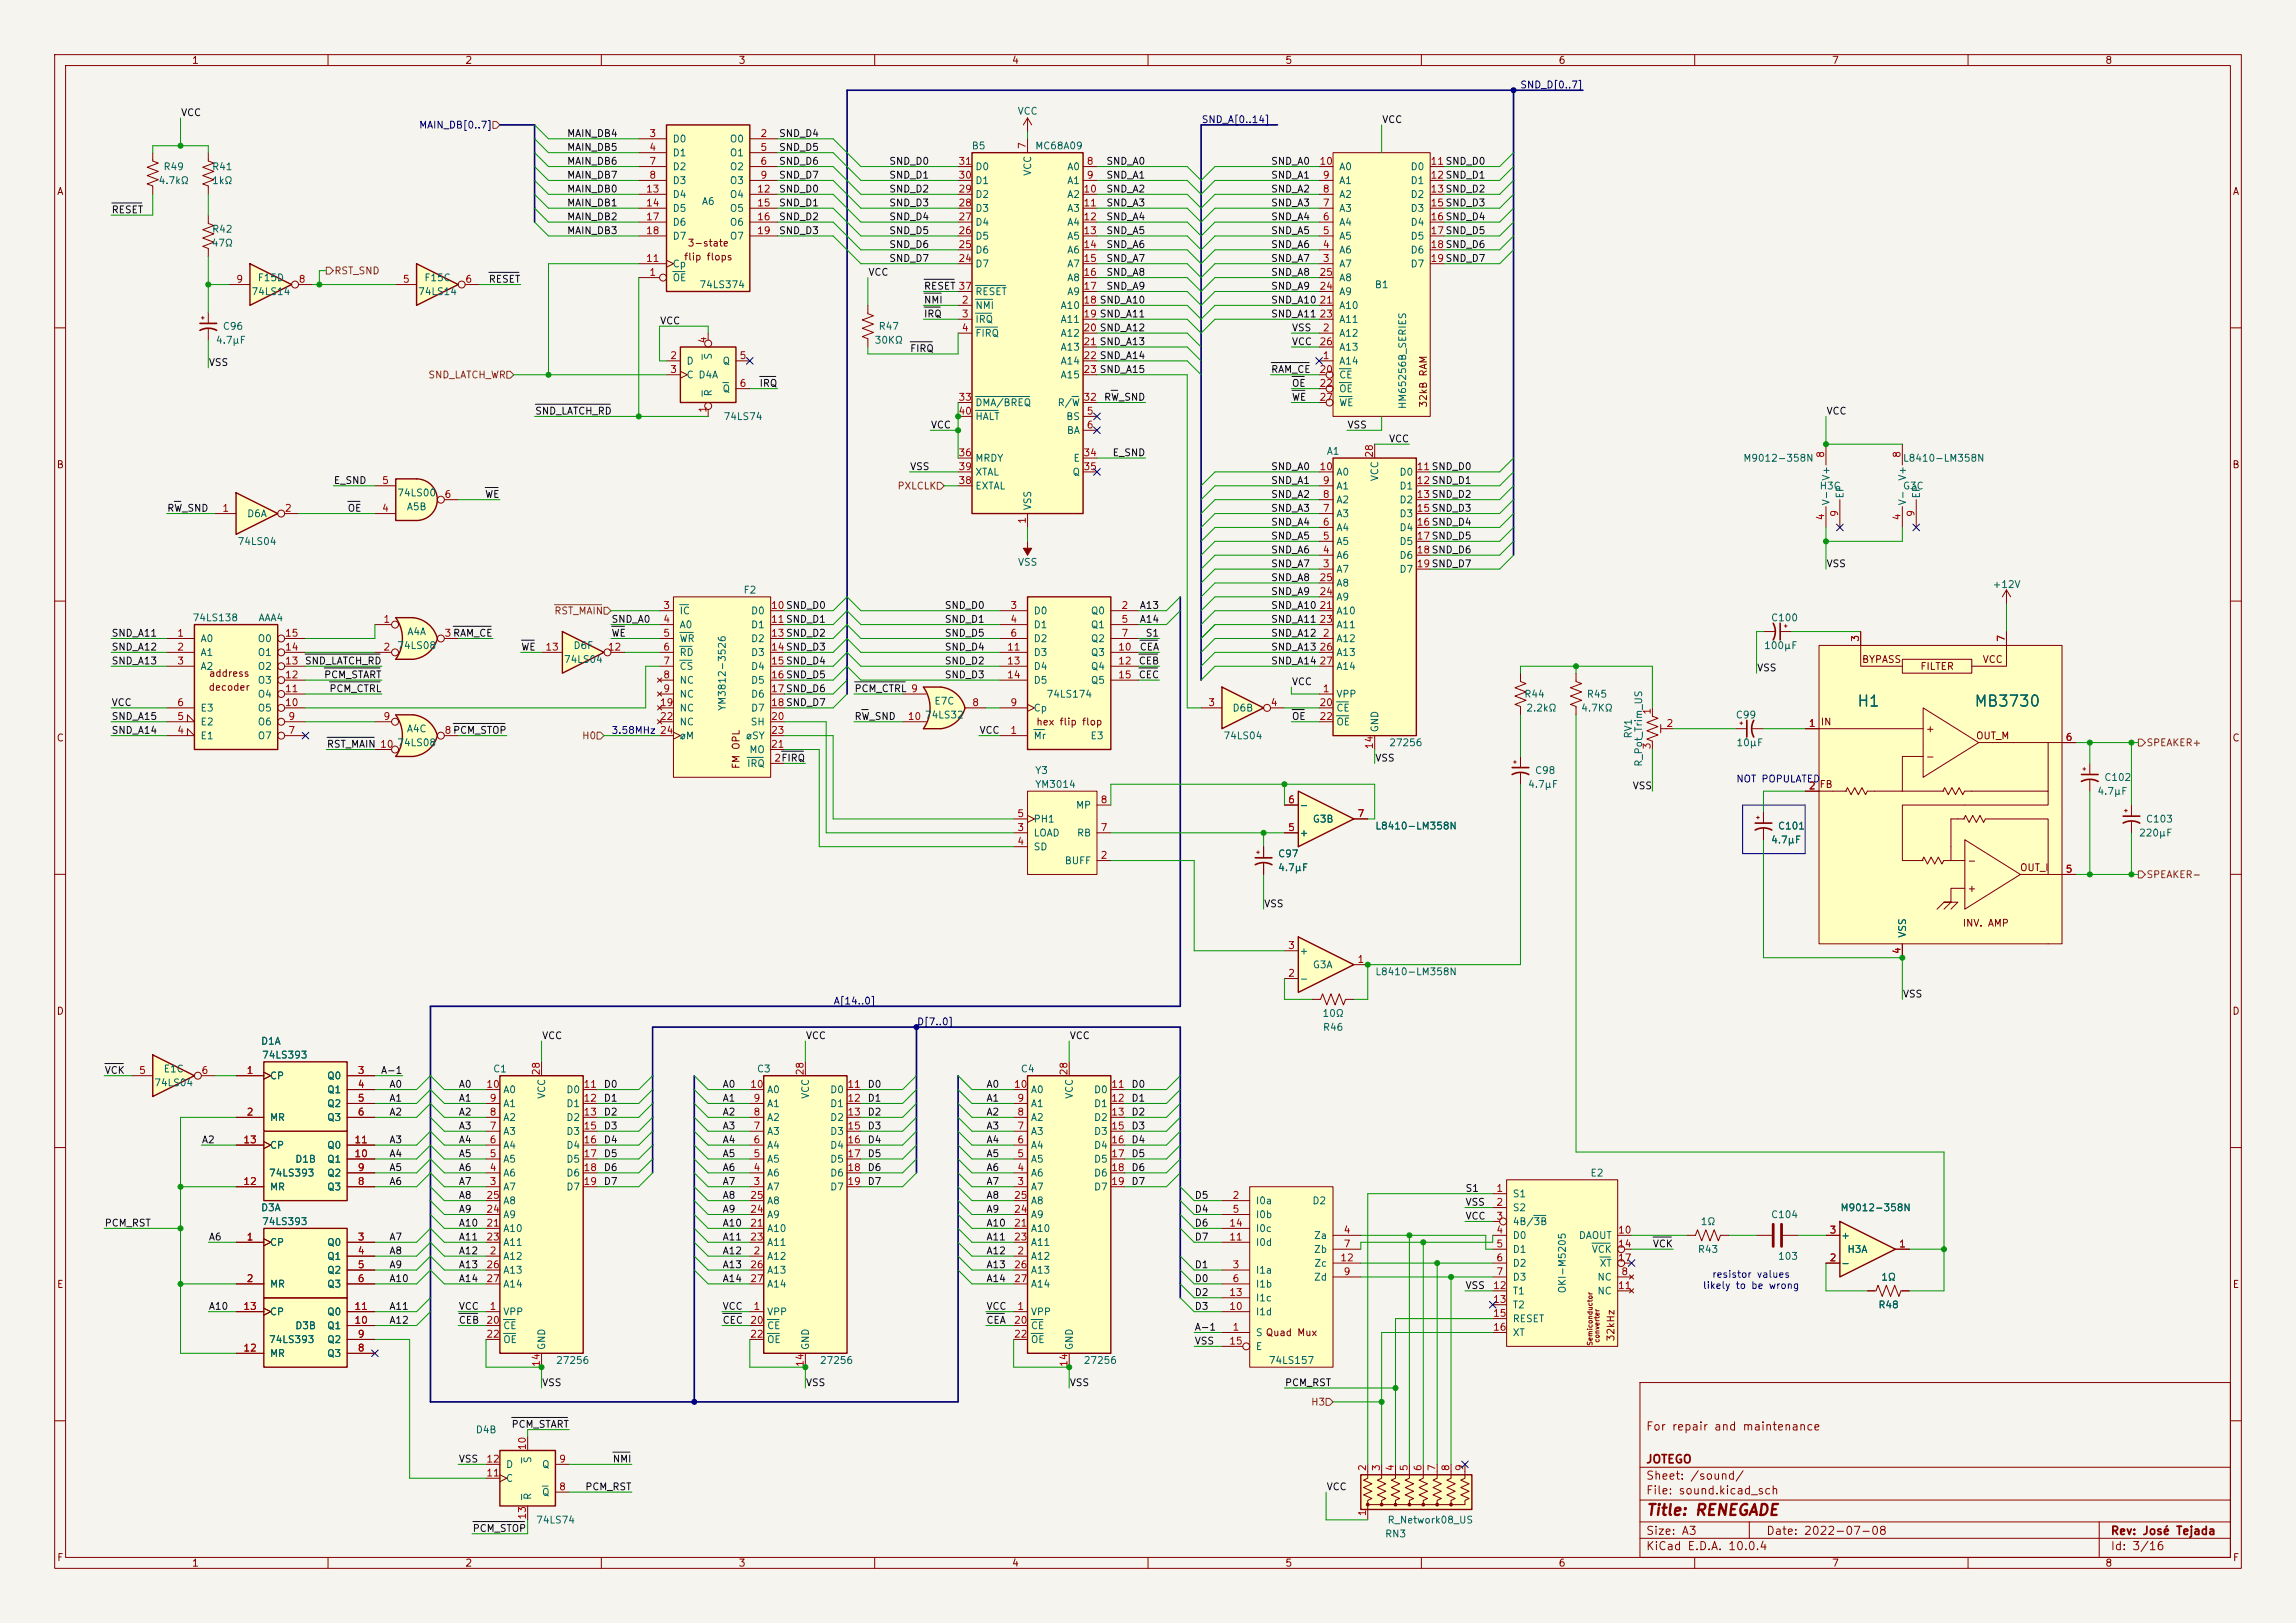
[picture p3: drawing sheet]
<svg xmlns="http://www.w3.org/2000/svg" width="420mm" height="297mm" viewBox="0 0 420 297" stroke-linecap="round" stroke-linejoin="round" font-family="sans-serif">
<defs><g id="words">
<g font-size="2" fill="#006464">
<text x="339.6" y="129.8">H1</text>
<text x="361" y="129.8">MB3730</text>
</g>
<text font-size="2" fill="#840000" x="301" y="277.8">Title: RENEGADE</text>
<g font-size="1.5" fill="#840000">
<text x="301" y="262.1">For repair and maintenance</text>
<text x="301" y="268.1">JOTEGO</text>
<text x="301" y="273.8">File: sound.kicad_sch</text>
<text x="301" y="271.1">Sheet: /sound/</text>
<text x="301" y="281.2">Size: A3</text>
<text x="323" y="281.2">Date: 2022-07-08</text>
<text x="386" y="281.2">Rev: José Tejada</text>
<text x="301" y="284">KiCad E.D.A. 10.0.4</text>
<text x="386" y="284">Id: 3/16</text>
</g>
<g font-size="1.3" fill="#840000">
<text x="35" y="12">1</text>
<text x="85" y="12">2</text>
<text x="135" y="12">3</text>
<text x="185" y="12">4</text>
<text x="235" y="12">5</text>
<text x="285" y="12">6</text>
<text x="335" y="12">7</text>
<text x="385" y="12">8</text>
<text x="10.3" y="36">A</text>
<text x="408.3" y="36">A</text>
<text x="125" y="48">flip flops</text>
<text x="125.7" y="45.4">3-state</text>
<text x="261.3" y="74.7" transform="rotate(-90 261.3 74.7)">32kB RAM</text>
<text x="10.3" y="86">B</text>
<text x="408.2" y="86">B</text>
<text x="38.1" y="124.2">address</text>
<text x="340.5" y="121.6">BYPASS</text>
<text x="351.2" y="122.9">FILTER</text>
<text x="362.6" y="121.6">VCC</text>
<text x="38.1" y="126.7">decoder</text>
<text x="10.3" y="136">C</text>
<text x="189.5" y="133.1">hex flip flop</text>
<text x="332.9" y="133.1">IN</text>
<text x="352.2" y="134.3">+</text>
<text x="361.4" y="135.6">OUT_M</text>
<text x="408.2" y="136">C</text>
<text x="135.6" y="140.8" transform="rotate(-90 135.6 140.8)">FM OPL</text>
<text x="352.2" y="139.4">-</text>
<text x="359.8" y="158.5">-</text>
<text x="369.4" y="159.7">OUT_I</text>
<text x="359.8" y="163.5">+</text>
<text x="358.9" y="169.9">INV. AMP</text>
<text x="10.3" y="186">D</text>
<text x="408.2" y="186">D</text>
<text x="10.3" y="236">E</text>
<text x="408.3" y="236">E</text>
<text x="295.6" y="245.6" transform="rotate(-90 295.6 245.6)">32kHz</text>
<text x="10.3" y="286">F</text>
<text x="35" y="287">1</text>
<text x="85" y="287">2</text>
<text x="135" y="287">3</text>
<text x="185" y="287">4</text>
<text x="235" y="287">5</text>
<text x="285" y="287">6</text>
<text x="335" y="287">7</text>
<text x="385" y="287">8</text>
<text x="408.3" y="286">F</text>
</g>
<g font-size="1.3" fill="#000084">
<text x="278" y="16.5">SND_D[0..7]</text>
<text x="76.6" y="23.8">MAIN_DB[0..7]</text>
<text x="219.7" y="22.8">SND_A[0..14]</text>
<text x="152.4" y="184.1">A[14..0]</text>
<text x="167.6" y="187.9">D[7..0]</text>
</g>
<g font-size="1.3" fill="#0f0f0f">
<text x="33" y="21.6">VCC</text>
<text x="252.7" y="22.8">VCC</text>
<text x="103.6" y="27.9">MAIN_DB5</text>
<text x="103.6" y="25.4">MAIN_DB4</text>
<text x="142.4" y="27.9">SND_D5</text>
<text x="142.4" y="25.4">SND_D4</text>
<text x="103.6" y="33">MAIN_DB7</text>
<text x="103.6" y="35.5">MAIN_DB0</text>
<text x="103.6" y="30.4">MAIN_DB6</text>
<text x="142.4" y="30.4">SND_D6</text>
<text x="142.4" y="33">SND_D7</text>
<text x="142.4" y="35.5">SND_D0</text>
<text x="162.6" y="33">SND_D1</text>
<text x="162.6" y="30.4">SND_D0</text>
<text x="162.6" y="35.5">SND_D2</text>
<text x="202.3" y="33">SND_A1</text>
<text x="202.3" y="35.5">SND_A2</text>
<text x="202.3" y="30.4">SND_A0</text>
<text x="232.4" y="33">SND_A1</text>
<text x="232.4" y="30.4">SND_A0</text>
<text x="232.4" y="35.5">SND_A2</text>
<text x="20.3" y="39.3">RESET</text>
<text x="103.6" y="40.6">MAIN_DB2</text>
<text x="103.6" y="38.1">MAIN_DB1</text>
<text x="142.4" y="40.6">SND_D2</text>
<text x="142.4" y="38.1">SND_D1</text>
<text x="162.6" y="38.1">SND_D3</text>
<text x="162.6" y="40.6">SND_D4</text>
<text x="202.3" y="38.1">SND_A3</text>
<text x="202.3" y="40.6">SND_A4</text>
<text x="232.4" y="38.1">SND_A3</text>
<text x="232.4" y="40.6">SND_A4</text>
<text x="103.6" y="43.1">MAIN_DB3</text>
<text x="142.4" y="43.1">SND_D3</text>
<text x="162.6" y="45.7">SND_D6</text>
<text x="162.6" y="43.1">SND_D5</text>
<text x="202.3" y="45.7">SND_A6</text>
<text x="202.3" y="43.1">SND_A5</text>
<text x="232.4" y="43.1">SND_A5</text>
<text x="232.4" y="45.7">SND_A6</text>
<text x="89.3" y="52">RESET</text>
<text x="158.7" y="50.8">VCC</text>
<text x="162.6" y="48.2">SND_D7</text>
<text x="168.9" y="53.3">RESET 37</text>
<text x="202.3" y="48.2">SND_A7</text>
<text x="202.3" y="50.8">SND_A8</text>
<text x="202.3" y="53.3">SND_A9</text>
<text x="232.4" y="48.2">SND_A7</text>
<text x="232.4" y="53.3">SND_A9</text>
<text x="232.4" y="50.8">SND_A8</text>
<text x="120.6" y="59.7">VCC</text>
<text x="168.9" y="55.8">NMI</text>
<text x="168.9" y="58.4">IRQ</text>
<text x="232.4" y="58.4">SND_A11</text>
<text x="232.4" y="55.8">SND_A10</text>
<text x="166.4" y="64.7">FIRQ</text>
<text x="236.2" y="60.9">VSS</text>
<text x="236.2" y="63.5">VCC</text>
<text x="38.1" y="67.3">VSS</text>
<text x="138.8" y="71.1">IRQ</text>
<text x="232.4" y="68.5">RAM_CE</text>
<text x="236.2" y="71.1">OE</text>
<text x="97.8" y="76.2">SND_LATCH_RD</text>
<text x="201.8" y="73.6">RW_SND</text>
<text x="236.2" y="73.6">WE</text>
<text x="334" y="76.2">VCC</text>
<text x="170.2" y="78.7">VCC</text>
<text x="203.4" y="83.8">E_SND</text>
<text x="246.4" y="78.7">VSS</text>
<text x="254" y="81.2">VCC</text>
<text x="61" y="88.9">E_SND</text>
<text x="166.4" y="86.3">VSS</text>
<text x="232.4" y="86.3">SND_A0</text>
<text x="232.4" y="88.9">SND_A1</text>
<text x="30.5" y="93.9">RW_SND</text>
<text x="63.5" y="93.9">OE</text>
<text x="88.6" y="91.4">WE</text>
<text x="232.4" y="93.9">SND_A3</text>
<text x="232.4" y="91.4">SND_A2</text>
<text x="232.4" y="101.6">SND_A6</text>
<text x="232.4" y="99">SND_A5</text>
<text x="232.4" y="96.5">SND_A4</text>
<text x="232.4" y="104.1">SND_A7</text>
<text x="232.4" y="106.6">SND_A8</text>
<text x="334" y="104.1">VSS</text>
<text x="172.7" y="111.7">SND_D0</text>
<text x="208.4" y="111.7">A13</text>
<text x="232.4" y="111.7">SND_A10</text>
<text x="232.4" y="109.2">SND_A9</text>
<text x="20.3" y="119.3">SND_A12</text>
<text x="20.3" y="116.8">SND_A11</text>
<text x="95.2" y="119.3">WE</text>
<text x="111.8" y="114.3">SND_A0</text>
<text x="111.8" y="116.8">WE</text>
<text x="172.7" y="119.3">SND_D4</text>
<text x="172.7" y="114.3">SND_D1</text>
<text x="172.7" y="116.8">SND_D5</text>
<text x="208.4" y="114.3">A14</text>
<text x="208.4" y="119.3">CEA</text>
<text x="209.5" y="116.8">S1</text>
<text x="232.4" y="114.3">SND_A11</text>
<text x="232.4" y="116.8">SND_A12</text>
<text x="232.4" y="119.3">SND_A13</text>
<text x="20.3" y="121.9">SND_A13</text>
<text x="55.7" y="121.9">SND_LATCH_RD</text>
<text x="59.2" y="124.4">PCM_START</text>
<text x="172.7" y="124.4">SND_D3</text>
<text x="172.7" y="121.9">SND_D2</text>
<text x="208.2" y="121.9">CEB</text>
<text x="208.2" y="124.4">CEC</text>
<text x="232.4" y="121.9">SND_A14</text>
<text x="236.2" y="125.7">VCC</text>
<text x="321.3" y="123.2">VSS</text>
<text x="20.3" y="129.5">VCC</text>
<text x="60.2" y="127">PCM_CTRL</text>
<text x="156.2" y="127">PCM_CTRL 9</text>
<text x="20.3" y="132">SND_A15</text>
<text x="20.3" y="134.6">SND_A14</text>
<text x="59.7" y="137.1">RST_MAIN 10</text>
<text x="156.2" y="132">RW_SND</text>
<text x="179.1" y="134.6">VCC</text>
<text x="236.2" y="132">OE</text>
<text x="251.5" y="139.7">VSS</text>
<text x="298.5" y="144.7">VSS</text>
<text x="231.1" y="166.3">VSS</text>
<text x="348" y="182.8">VSS</text>
<text x="99.1" y="190.5">VCC</text>
<text x="147.3" y="190.5">VCC</text>
<text x="195.6" y="190.5">VCC</text>
<text x="19" y="196.8">VCK</text>
<text x="69.6" y="196.8">A-1</text>
<text x="71.1" y="201.9">A1</text>
<text x="71.1" y="199.4">A0</text>
<text x="83.8" y="201.9">A1</text>
<text x="83.8" y="199.4">A0</text>
<text x="110.3" y="199.4">D0</text>
<text x="110.3" y="201.9">D1</text>
<text x="132.1" y="201.9">A1</text>
<text x="132.1" y="199.4">A0</text>
<text x="158.6" y="201.9">D1</text>
<text x="158.6" y="199.4">D0</text>
<text x="180.3" y="199.4">A0</text>
<text x="180.3" y="201.9">A1</text>
<text x="206.9" y="201.9">D1</text>
<text x="206.9" y="199.4">D0</text>
<text x="36.8" y="209.5">A2</text>
<text x="71.1" y="209.5">A3</text>
<text x="71.1" y="204.4">A2</text>
<text x="83.8" y="209.5">A4</text>
<text x="83.8" y="204.4">A2</text>
<text x="83.8" y="207">A3</text>
<text x="110.3" y="207">D3</text>
<text x="110.3" y="204.4">D2</text>
<text x="110.3" y="209.5">D4</text>
<text x="132.1" y="207">A3</text>
<text x="132.1" y="204.4">A2</text>
<text x="132.1" y="209.5">A4</text>
<text x="158.6" y="204.4">D2</text>
<text x="158.6" y="207">D3</text>
<text x="158.6" y="209.5">D4</text>
<text x="180.3" y="207">A3</text>
<text x="180.3" y="204.4">A2</text>
<text x="180.3" y="209.5">A4</text>
<text x="206.9" y="207">D3</text>
<text x="206.9" y="204.4">D2</text>
<text x="206.9" y="209.5">D4</text>
<text x="71.1" y="214.6">A5</text>
<text x="71.1" y="212.1">A4</text>
<text x="83.8" y="214.6">A6</text>
<text x="83.8" y="212.1">A5</text>
<text x="110.3" y="212.1">D5</text>
<text x="110.3" y="214.6">D6</text>
<text x="132.1" y="212.1">A5</text>
<text x="132.1" y="214.6">A6</text>
<text x="158.6" y="214.6">D6</text>
<text x="158.6" y="212.1">D5</text>
<text x="180.3" y="212.1">A5</text>
<text x="180.3" y="214.6">A6</text>
<text x="206.9" y="214.6">D6</text>
<text x="206.9" y="212.1">D5</text>
<text x="71.1" y="217.1">A6</text>
<text x="83.8" y="219.7">A8</text>
<text x="83.8" y="217.1">A7</text>
<text x="110.3" y="217.1">D7</text>
<text x="132.1" y="219.7">A8</text>
<text x="132.1" y="217.1">A7</text>
<text x="158.6" y="217.1">D7</text>
<text x="180.3" y="219.7">A8</text>
<text x="180.3" y="217.1">A7</text>
<text x="206.9" y="217.1">D7</text>
<text x="218.4" y="219.7">D5</text>
<text x="268" y="218.4">S1</text>
<text x="268" y="220.9">VSS</text>
<text x="19" y="224.8">PCM_RST</text>
<text x="38.1" y="227.3">A6</text>
<text x="71.1" y="227.3">A7</text>
<text x="83.8" y="224.8">A10</text>
<text x="83.8" y="227.3">A11</text>
<text x="83.8" y="222.2">A9</text>
<text x="132.1" y="227.3">A11</text>
<text x="132.1" y="224.8">A10</text>
<text x="132.1" y="222.2">A9</text>
<text x="180.3" y="222.2">A9</text>
<text x="180.3" y="224.8">A10</text>
<text x="180.3" y="227.3">A11</text>
<text x="218.4" y="224.8">D6</text>
<text x="218.4" y="227.3">D7</text>
<text x="218.4" y="222.2">D4</text>
<text x="268" y="223.5">VCC</text>
<text x="71.1" y="232.4">A9</text>
<text x="71.1" y="229.8">A8</text>
<text x="83.8" y="229.8">A12</text>
<text x="83.8" y="232.4">A13</text>
<text x="132.1" y="229.8">A12</text>
<text x="132.1" y="232.4">A13</text>
<text x="180.3" y="229.8">A12</text>
<text x="180.3" y="232.4">A13</text>
<text x="218.4" y="232.4">D1</text>
<text x="302.2" y="228.6">VCK</text>
<text x="38.1" y="240">A10</text>
<text x="71.1" y="240">A11</text>
<text x="71.1" y="234.9">A10</text>
<text x="83.8" y="240">VCC</text>
<text x="83.8" y="234.9">A14</text>
<text x="132.1" y="234.9">A14</text>
<text x="132.1" y="240">VCC</text>
<text x="180.3" y="240">VCC</text>
<text x="180.3" y="234.9">A14</text>
<text x="218.4" y="237.5">D2</text>
<text x="218.4" y="234.9">D0</text>
<text x="218.4" y="240">D3</text>
<text x="268" y="236.2">VSS</text>
<text x="71.1" y="242.5">A12</text>
<text x="83.8" y="242.5">CEB</text>
<text x="132.1" y="242.5">CEC</text>
<text x="180.3" y="242.5">CEA</text>
<text x="218.4" y="243.8">A-1</text>
<text x="218.4" y="246.3">VSS</text>
<text x="99.1" y="254">VSS</text>
<text x="147.3" y="254">VSS</text>
<text x="195.6" y="254">VSS</text>
<text x="234.9" y="254">PCM_RST</text>
<text x="93.5" y="261.6">PCM_START</text>
<text x="83.8" y="267.9">VSS</text>
<text x="112" y="267.9">NMI</text>
<text x="107" y="273">PCM_RST</text>
<text x="242.6" y="273">VCC</text>
<text x="86.4" y="280.6">PCM_STOP</text>
</g>
<g font-size="1.3" fill="#006464">
<text x="186" y="21.3">VCC</text>
<text x="122.9" y="26.4">D0</text>
<text x="122.9" y="28.9">D1</text>
<text x="133.4" y="26.4">O0</text>
<text x="133.4" y="28.9">O1</text>
<text x="177.6" y="27.6">B5</text>
<text x="189.3" y="27.6">MC68A09</text>
<text x="28.9" y="34">4.7kΩ</text>
<text x="29.8" y="31.5">R49</text>
<text x="38.7" y="31.5">R41</text>
<text x="38.7" y="34">1kΩ</text>
<text x="122.9" y="31.5">D2</text>
<text x="122.9" y="34">D3</text>
<text x="133.4" y="31.5">O2</text>
<text x="133.4" y="34">O3</text>
<text x="178.3" y="34">D1</text>
<text x="178.3" y="31.5">D0</text>
<text x="188.9" y="32.3" transform="rotate(-90 188.9 32.3)">VCC</text>
<text x="195.1" y="31.5">A0</text>
<text x="195.1" y="34">A1</text>
<text x="244.9" y="34">A1</text>
<text x="244.9" y="31.5">A0</text>
<text x="257.9" y="31.5">D0</text>
<text x="257.9" y="34">D1</text>
<text x="122.9" y="36.5">D4</text>
<text x="122.9" y="39.1">D5</text>
<text x="122.9" y="41.6">D6</text>
<text x="128.3" y="37.8">A6</text>
<text x="133.4" y="36.5">O4</text>
<text x="133.4" y="39.1">O5</text>
<text x="133.4" y="41.6">O6</text>
<text x="178.3" y="41.6">D4</text>
<text x="178.3" y="39.1">D3</text>
<text x="178.3" y="36.5">D2</text>
<text x="195.1" y="36.5">A2</text>
<text x="195.1" y="39.1">A3</text>
<text x="195.1" y="41.6">A4</text>
<text x="244.9" y="41.6">A4</text>
<text x="244.9" y="39.1">A3</text>
<text x="244.9" y="36.5">A2</text>
<text x="257.9" y="36.5">D2</text>
<text x="257.9" y="39.1">D3</text>
<text x="257.9" y="41.6">D4</text>
<text x="38.6" y="45.4">47Ω</text>
<text x="38.7" y="42.9">R42</text>
<text x="122.9" y="44.2">D7</text>
<text x="133.4" y="44.2">O7</text>
<text x="178.3" y="46.7">D6</text>
<text x="178.3" y="44.2">D5</text>
<text x="195.1" y="44.2">A5</text>
<text x="195.1" y="46.7">A6</text>
<text x="244.9" y="46.7">A6</text>
<text x="244.9" y="44.2">A5</text>
<text x="257.9" y="44.2">D5</text>
<text x="257.9" y="46.7">D6</text>
<text x="47" y="51.8">F15D</text>
<text x="77.5" y="51.8">F15C</text>
<text x="122.9" y="51.8">OE</text>
<text x="122.9" y="49.2">Cp</text>
<text x="127.8" y="53">74LS374</text>
<text x="178.3" y="49.2">D7</text>
<text x="195.1" y="49.2">A7</text>
<text x="195.1" y="51.8">A8</text>
<text x="244.9" y="49.2">A7</text>
<text x="244.9" y="51.8">A8</text>
<text x="251.4" y="53">B1</text>
<text x="257.9" y="49.2">D7</text>
<text x="45.9" y="54.3">74LS14</text>
<text x="76.4" y="54.3">74LS14</text>
<text x="178.3" y="56.9">NMI</text>
<text x="178.3" y="59.4">IRQ</text>
<text x="178.3" y="54.3">RESET</text>
<text x="193.9" y="56.9">A10</text>
<text x="193.9" y="59.4">A11</text>
<text x="195.1" y="54.3">A9</text>
<text x="244.9" y="56.9">A10</text>
<text x="244.9" y="59.4">A11</text>
<text x="244.9" y="54.3">A9</text>
<text x="39.4" y="63.2">4.7μF</text>
<text x="40.6" y="60.7">C96</text>
<text x="130.5" y="65.9" transform="rotate(-90 130.5 65.9)">S</text>
<text x="159.9" y="63.2">30KΩ</text>
<text x="160.6" y="60.7">R47</text>
<text x="178.3" y="61.9">FIRQ</text>
<text x="193.9" y="61.9">A12</text>
<text x="193.9" y="64.5">A13</text>
<text x="244.9" y="61.9">A12</text>
<text x="244.9" y="64.5">A13</text>
<text x="125.5" y="67">D</text>
<text x="125.5" y="69.6">C D4A</text>
<text x="132.1" y="67">Q</text>
<text x="193.9" y="67">A14</text>
<text x="193.9" y="69.6">A15</text>
<text x="244.9" y="67">A14</text>
<text x="244.9" y="69.6">CE</text>
<text x="130.5" y="72.6" transform="rotate(-90 130.5 72.6)">R</text>
<text x="132.1" y="72.1">Q</text>
<text x="132.3" y="77.2">74LS74</text>
<text x="178.3" y="74.6">DMA/BREQ</text>
<text x="178.3" y="77.2">HALT</text>
<text x="193.4" y="74.6">R/W</text>
<text x="194.9" y="77.2">BS</text>
<text x="244.9" y="72.1">OE</text>
<text x="244.9" y="74.6">WE</text>
<text x="257.5" y="75" transform="rotate(-90 257.5 75)">HM65256B_SERIES</text>
<text x="195.1" y="79.7">BA</text>
<text x="242.6" y="83.5">A1</text>
<text x="178.3" y="84.8">MRDY</text>
<text x="178.3" y="89.9">EXTAL</text>
<text x="178.3" y="87.3">XTAL</text>
<text x="196.1" y="87.3">Q</text>
<text x="196.3" y="84.8">E</text>
<text x="244.3" y="89.9">A1</text>
<text x="244.3" y="87.3">A0</text>
<text x="252.4" y="88.2" transform="rotate(-90 252.4 88.2)">VCC</text>
<text x="255.9" y="87.3">D0</text>
<text x="255.9" y="89.9">D1</text>
<text x="318.8" y="84.8">M9012-358N</text>
<text x="332.7" y="89.9">H3C</text>
<text x="335" y="88.1" transform="rotate(-90 335 88.1)">V+</text>
<text x="348" y="89.9">G3C</text>
<text x="348" y="84.8">L8410-LM358N</text>
<text x="349" y="88.1" transform="rotate(-90 349 88.1)">V+</text>
<text x="45.1" y="95">D6A</text>
<text x="72.6" y="91.1">74LS00</text>
<text x="74.3" y="93.7">A5B</text>
<text x="188.9" y="93.5" transform="rotate(-90 188.9 93.5)">VSS</text>
<text x="244.3" y="95">A3</text>
<text x="244.3" y="92.4">A2</text>
<text x="255.9" y="92.4">D2</text>
<text x="255.9" y="95">D3</text>
<text x="335" y="92.6" transform="rotate(-90 335 92.6)">V-</text>
<text x="337.5" y="91.3" transform="rotate(-90 337.5 91.3)">EP</text>
<text x="349" y="92.6" transform="rotate(-90 349 92.6)">V-</text>
<text x="351.5" y="91.3" transform="rotate(-90 351.5 91.3)">EP</text>
<text x="43.4" y="100">74LS04</text>
<text x="244.3" y="100">A5</text>
<text x="244.3" y="97.5">A4</text>
<text x="255.9" y="97.5">D4</text>
<text x="255.9" y="100">D5</text>
<text x="186.1" y="103.8">VSS</text>
<text x="244.3" y="105.1">A7</text>
<text x="244.3" y="102.6">A6</text>
<text x="244.3" y="107.7">A8</text>
<text x="255.9" y="102.6">D6</text>
<text x="255.9" y="105.1">D7</text>
<text x="364.4" y="107.9">+12V</text>
<text x="124.2" y="112.7">IC</text>
<text x="135.9" y="108.9">F2</text>
<text x="137.3" y="112.7">D0</text>
<text x="189" y="112.7">D0</text>
<text x="199.4" y="112.7">Q0</text>
<text x="244.3" y="112.7">A10</text>
<text x="244.3" y="110.2">A9</text>
<text x="35.1" y="114">74LS138</text>
<text x="36.6" y="117.8">A0</text>
<text x="47" y="117.8">O0</text>
<text x="47.2" y="114">AAA4</text>
<text x="72.6" y="119.1">74LS08</text>
<text x="74.4" y="116.5">A4A</text>
<text x="104.8" y="119.1">D6F</text>
<text x="124.2" y="115.3">A0</text>
<text x="124.2" y="117.8">WR</text>
<text x="137.3" y="115.3">D1</text>
<text x="137.3" y="117.8">D2</text>
<text x="189" y="115.3">D1</text>
<text x="189" y="117.8">D2</text>
<text x="199.4" y="115.3">Q1</text>
<text x="199.4" y="117.8">Q2</text>
<text x="244.3" y="117.8">A12</text>
<text x="244.3" y="115.3">A11</text>
<text x="322.6" y="119.1">100μF</text>
<text x="323.9" y="114">C100</text>
<text x="36.6" y="120.4">A1</text>
<text x="36.6" y="122.9">A2</text>
<text x="47" y="125.4">O3</text>
<text x="47" y="122.9">O2</text>
<text x="47" y="120.4">O1</text>
<text x="103" y="121.6">74LS04</text>
<text x="124.2" y="120.4">RD</text>
<text x="124.2" y="122.9">CS</text>
<text x="124.2" y="125.4">NC</text>
<text x="137.3" y="120.4">D3</text>
<text x="137.3" y="122.9">D4</text>
<text x="137.3" y="125.4">D5</text>
<text x="189" y="120.4">D3</text>
<text x="189" y="122.9">D4</text>
<text x="189" y="125.4">D5</text>
<text x="199.4" y="120.4">Q3</text>
<text x="199.4" y="122.9">Q4</text>
<text x="199.4" y="125.4">Q5</text>
<text x="244.3" y="120.4">A13</text>
<text x="244.3" y="122.9">A14</text>
<text x="36.6" y="130.5">E3</text>
<text x="47" y="130.5">O5</text>
<text x="47" y="128">O4</text>
<text x="124.2" y="128">NC</text>
<text x="124.2" y="130.5">NC</text>
<text x="133.1" y="130.2" transform="rotate(-90 133.1 130.2)">YM3812-3526</text>
<text x="137.3" y="128">D6</text>
<text x="137.3" y="130.5">D7</text>
<text x="169.1" y="131.8">74LS32</text>
<text x="170.8" y="129.2">E7C</text>
<text x="189" y="130.5">Cp</text>
<text x="191.3" y="128">74LS174</text>
<text x="225.4" y="130.5">D6B</text>
<text x="244.3" y="128">VPP</text>
<text x="244.3" y="130.5">CE</text>
<text x="278.7" y="128">R44</text>
<text x="279.1" y="130.5">2.2kΩ</text>
<text x="289.1" y="130.5">4.7KΩ</text>
<text x="290.2" y="128">R45</text>
<text x="317.4" y="131.8">C99</text>
<text x="36.6" y="135.6">E1</text>
<text x="36.6" y="133.1">E2</text>
<text x="47" y="135.6">O7</text>
<text x="47" y="133.1">O6</text>
<text x="72.6" y="136.9">74LS08</text>
<text x="74.3" y="134.3">A4C</text>
<text x="124.2" y="133.1">NC</text>
<text x="124.2" y="135.6">øM</text>
<text x="136.3" y="135.6">øSY</text>
<text x="137.2" y="133.1">SH</text>
<text x="189" y="135.6">Mr</text>
<text x="199.4" y="135.6">E3</text>
<text x="223.7" y="135.6">74LS04</text>
<text x="244.3" y="133.1">OE</text>
<text x="252.4" y="134.1" transform="rotate(-90 252.4 134.1)">GND</text>
<text x="254" y="136.9">27256</text>
<text x="298.8" y="135.2" transform="rotate(-90 298.8 135.2)">RV1</text>
<text x="317.5" y="136.9">10μF</text>
<text x="136.5" y="140.7">IRQ</text>
<text x="137" y="138.1">MO</text>
<text x="189.2" y="141.9">Y3</text>
<text x="280.7" y="141.9">C98</text>
<text x="300.7" y="140.4" transform="rotate(-90 300.7 140.4)">R_Pot_Trim_US</text>
<text x="384.8" y="143.2">C102</text>
<text x="189.2" y="144.5">YM3014</text>
<text x="196.7" y="148.3">MP</text>
<text x="237.6" y="148.3">-</text>
<text x="279.4" y="144.5">4.7μF</text>
<text x="383.5" y="145.8">4.7μF</text>
<text x="189" y="153.4">LOAD</text>
<text x="189" y="155.9">SD</text>
<text x="189" y="150.8">PH1</text>
<text x="196.9" y="153.4">RB</text>
<text x="237.6" y="153.4">+</text>
<text x="240" y="150.8">G3B</text>
<text x="251.5" y="152.1">L8410-LM358N</text>
<text x="323.9" y="154.6">4.7μF</text>
<text x="325.1" y="152.1">C101</text>
<text x="391.2" y="153.4">220μF</text>
<text x="392.4" y="150.8">C103</text>
<text x="194.7" y="158.5">BUFF</text>
<text x="233.7" y="159.7">4.7μF</text>
<text x="233.7" y="157.2">C97</text>
<text x="349" y="171.7" transform="rotate(-90 349 171.7)">VSS</text>
<text x="237.6" y="175">+</text>
<text x="240" y="177.5">G3A</text>
<text x="251.5" y="178.8">L8410-LM358N</text>
<text x="237.6" y="180">-</text>
<text x="47.6" y="191.5">D1A</text>
<text x="241.8" y="186.4">10Ω</text>
<text x="241.9" y="188.9">R46</text>
<text x="29.8" y="196.6">E1C</text>
<text x="47.8" y="194">74LS393</text>
<text x="49.3" y="197.8">CP</text>
<text x="59.7" y="197.8">Q0</text>
<text x="90.1" y="196.6">C1</text>
<text x="138.4" y="196.6">C3</text>
<text x="186.6" y="196.6">C4</text>
<text x="28.1" y="199.1">74LS04</text>
<text x="59.7" y="200.4">Q1</text>
<text x="59.7" y="202.9">Q2</text>
<text x="91.9" y="202.9">A1</text>
<text x="91.9" y="200.4">A0</text>
<text x="100" y="201.2" transform="rotate(-90 100 201.2)">VCC</text>
<text x="103.5" y="200.4">D0</text>
<text x="103.5" y="202.9">D1</text>
<text x="140.2" y="202.9">A1</text>
<text x="140.2" y="200.4">A0</text>
<text x="148.3" y="201.2" transform="rotate(-90 148.3 201.2)">VCC</text>
<text x="151.7" y="200.4">D0</text>
<text x="151.7" y="202.9">D1</text>
<text x="188.5" y="202.9">A1</text>
<text x="188.5" y="200.4">A0</text>
<text x="196.6" y="201.2" transform="rotate(-90 196.6 201.2)">VCC</text>
<text x="200" y="200.4">D0</text>
<text x="200" y="202.9">D1</text>
<text x="49.3" y="205.4">MR</text>
<text x="59.7" y="205.4">Q3</text>
<text x="91.9" y="208">A3</text>
<text x="91.9" y="205.4">A2</text>
<text x="103.5" y="205.4">D2</text>
<text x="103.5" y="208">D3</text>
<text x="140.2" y="208">A3</text>
<text x="140.2" y="205.4">A2</text>
<text x="151.7" y="205.4">D2</text>
<text x="151.7" y="208">D3</text>
<text x="188.5" y="208">A3</text>
<text x="188.5" y="205.4">A2</text>
<text x="200" y="205.4">D2</text>
<text x="200" y="208">D3</text>
<text x="49.1" y="215.6">74LS393</text>
<text x="49.3" y="210.5">CP</text>
<text x="53.9" y="213.1">D1B</text>
<text x="59.7" y="215.6">Q2</text>
<text x="59.7" y="213.1">Q1</text>
<text x="59.7" y="210.5">Q0</text>
<text x="91.9" y="215.6">A6</text>
<text x="91.9" y="213.1">A5</text>
<text x="91.9" y="210.5">A4</text>
<text x="103.5" y="210.5">D4</text>
<text x="103.5" y="213.1">D5</text>
<text x="103.5" y="215.6">D6</text>
<text x="140.2" y="215.6">A6</text>
<text x="140.2" y="213.1">A5</text>
<text x="140.2" y="210.5">A4</text>
<text x="151.7" y="210.5">D4</text>
<text x="151.7" y="213.1">D5</text>
<text x="151.7" y="215.6">D6</text>
<text x="188.5" y="215.6">A6</text>
<text x="188.5" y="213.1">A5</text>
<text x="188.5" y="210.5">A4</text>
<text x="200" y="210.5">D4</text>
<text x="200" y="213.1">D5</text>
<text x="200" y="215.6">D6</text>
<text x="290.8" y="215.6">E2</text>
<text x="47.6" y="222">D3A</text>
<text x="49.3" y="218.1">MR</text>
<text x="59.7" y="218.1">Q3</text>
<text x="91.9" y="218.1">A7</text>
<text x="91.9" y="220.7">A8</text>
<text x="103.5" y="218.1">D7</text>
<text x="140.2" y="218.1">A7</text>
<text x="140.2" y="220.7">A8</text>
<text x="151.7" y="218.1">D7</text>
<text x="188.5" y="218.1">A7</text>
<text x="188.5" y="220.7">A8</text>
<text x="200" y="218.1">D7</text>
<text x="229.6" y="220.7">I0a</text>
<text x="240" y="220.7">D2</text>
<text x="276.6" y="219.4">S1</text>
<text x="276.6" y="222">S2</text>
<text x="336.6" y="222">M9012-358N</text>
<text x="47.8" y="224.5">74LS393</text>
<text x="91.9" y="225.8">A10</text>
<text x="91.9" y="223.2">A9</text>
<text x="140.2" y="225.8">A10</text>
<text x="140.2" y="223.2">A9</text>
<text x="188.5" y="225.8">A10</text>
<text x="188.5" y="223.2">A9</text>
<text x="229.6" y="223.2">I0b</text>
<text x="229.6" y="225.8">I0c</text>
<text x="240.3" y="227">Za</text>
<text x="276.6" y="224.5">4B/3B</text>
<text x="276.6" y="227">D0</text>
<text x="288.7" y="227">DAOUT</text>
<text x="311" y="224.5">1Ω</text>
<text x="323.9" y="223.2">C104</text>
<text x="336.7" y="227">+</text>
<text x="49.3" y="228.3">CP</text>
<text x="59.7" y="228.3">Q0</text>
<text x="59.7" y="230.8">Q1</text>
<text x="59.7" y="233.4">Q2</text>
<text x="91.9" y="230.8">A12</text>
<text x="91.9" y="228.3">A11</text>
<text x="91.9" y="233.4">A13</text>
<text x="140.2" y="230.8">A12</text>
<text x="140.2" y="228.3">A11</text>
<text x="140.2" y="233.4">A13</text>
<text x="188.5" y="230.8">A12</text>
<text x="188.5" y="228.3">A11</text>
<text x="188.5" y="233.4">A13</text>
<text x="229.6" y="233.4">I1a</text>
<text x="229.6" y="228.3">I0d</text>
<text x="240.3" y="229.6">Zb</text>
<text x="240.3" y="232.1">Zc</text>
<text x="276.6" y="229.6">D1</text>
<text x="276.6" y="232.1">D2</text>
<text x="291.1" y="229.6">VCK</text>
<text x="292.5" y="232.1">XT</text>
<text x="310.5" y="229.6">R43</text>
<text x="325.1" y="230.8">103</text>
<text x="336.7" y="232.1">-</text>
<text x="337.8" y="229.6">H3A</text>
<text x="49.3" y="235.9">MR</text>
<text x="59.7" y="235.9">Q3</text>
<text x="91.9" y="235.9">A14</text>
<text x="140.2" y="235.9">A14</text>
<text x="188.5" y="235.9">A14</text>
<text x="229.6" y="235.9">I1b</text>
<text x="229.6" y="238.5">I1c</text>
<text x="240.3" y="234.7">Zd</text>
<text x="276.6" y="234.7">D3</text>
<text x="276.6" y="237.2">T1</text>
<text x="276.6" y="239.7">T2</text>
<text x="286.7" y="236.8" transform="rotate(-90 286.7 236.8)">OKI-M5205</text>
<text x="292.1" y="234.7">NC</text>
<text x="292.1" y="237.2">NC</text>
<text x="343.5" y="239.7">R48</text>
<text x="344" y="234.7">1Ω</text>
<text x="49.3" y="241">CP</text>
<text x="53.9" y="243.5">D3B</text>
<text x="59.7" y="243.5">Q1</text>
<text x="59.7" y="241">Q0</text>
<text x="91.9" y="241">VPP</text>
<text x="91.9" y="243.5">CE</text>
<text x="140.2" y="241">VPP</text>
<text x="140.2" y="243.5">CE</text>
<text x="188.5" y="241">VPP</text>
<text x="188.5" y="243.5">CE</text>
<text x="229.6" y="244.8">S Quad Mux</text>
<text x="229.6" y="241">I1d</text>
<text x="276.6" y="242.3">RESET</text>
<text x="276.6" y="244.8">XT</text>
<text x="49.1" y="246.1">74LS393</text>
<text x="49.3" y="248.6">MR</text>
<text x="59.7" y="248.6">Q3</text>
<text x="59.7" y="246.1">Q2</text>
<text x="91.9" y="246.1">OE</text>
<text x="100" y="247.1" transform="rotate(-90 100 247.1)">GND</text>
<text x="101.6" y="249.9">27256</text>
<text x="140.2" y="246.1">OE</text>
<text x="148.3" y="247.1" transform="rotate(-90 148.3 247.1)">GND</text>
<text x="149.9" y="249.9">27256</text>
<text x="188.5" y="246.1">OE</text>
<text x="196.6" y="247.1" transform="rotate(-90 196.6 247.1)">GND</text>
<text x="198.1" y="249.9">27256</text>
<text x="229.6" y="247.4">E</text>
<text x="232" y="249.9">74LS157</text>
<text x="86.9" y="262.6">D4B</text>
<text x="92.5" y="268.9">D</text>
<text x="97.5" y="267.9" transform="rotate(-90 97.5 267.9)">S</text>
<text x="99.1" y="268.9">Q</text>
<text x="92.5" y="271.5">C</text>
<text x="97.5" y="274.6" transform="rotate(-90 97.5 274.6)">R</text>
<text x="99.1" y="274">Q</text>
<text x="98" y="279.1">74LS74</text>
<text x="253.3" y="281.6">RN3</text>
<text x="253.7" y="279.1">R_Network08_US</text>
</g>
<g font-size="1.3" fill="#a90000">
<text x="118.7" y="25.4">3</text>
<text x="118.7" y="27.9">4</text>
<text x="139" y="25.4">2</text>
<text x="139" y="27.9">5</text>
<text x="187.9" y="27.4" transform="rotate(-90 187.9 27.4)">7</text>
<text x="118.1" y="35.5">13</text>
<text x="118.7" y="30.5">7</text>
<text x="118.7" y="33">8</text>
<text x="138.4" y="35.5">12</text>
<text x="139" y="30.5">6</text>
<text x="139" y="33">9</text>
<text x="175.2" y="35.5">29</text>
<text x="175.2" y="33">30</text>
<text x="175.2" y="30.5">31</text>
<text x="198.1" y="35.5">10</text>
<text x="198.7" y="30.5">8</text>
<text x="198.7" y="33">9</text>
<text x="241.3" y="30.5">10</text>
<text x="241.9" y="35.5">8</text>
<text x="241.9" y="33">9</text>
<text x="261.6" y="30.5">11SND_D0</text>
<text x="261.6" y="33">12SND_D1</text>
<text x="261.6" y="35.5">13SND_D2</text>
<text x="118.1" y="38.1">14</text>
<text x="118.1" y="40.6">17</text>
<text x="138.4" y="38.1">15</text>
<text x="138.4" y="40.6">16</text>
<text x="175.2" y="40.6">27</text>
<text x="175.2" y="38.1">28</text>
<text x="198.1" y="38.1">11</text>
<text x="198.1" y="40.6">12</text>
<text x="241.9" y="40.6">6</text>
<text x="241.9" y="38.1">7</text>
<text x="261.6" y="38.1">15SND_D3</text>
<text x="261.6" y="40.6">16SND_D4</text>
<text x="118.1" y="43.2">18</text>
<text x="138.4" y="43.2">19</text>
<text x="175.2" y="45.7">25</text>
<text x="175.2" y="43.2">26</text>
<text x="198.1" y="43.2">13</text>
<text x="198.1" y="45.7">14</text>
<text x="241.9" y="45.7">4</text>
<text x="241.9" y="43.2">5</text>
<text x="261.6" y="43.2">17SND_D5</text>
<text x="261.6" y="45.7">18SND_D6</text>
<text x="43.1" y="52">9</text>
<text x="54.5" y="52">8</text>
<text x="73.6" y="52">5</text>
<text x="85" y="52">6</text>
<text x="118.1" y="48.2">11</text>
<text x="118.7" y="50.8">1</text>
<text x="175.2" y="48.2">24</text>
<text x="198.1" y="48.2">15</text>
<text x="198.1" y="50.8">16</text>
<text x="198.1" y="53.3">17</text>
<text x="241.3" y="53.3">24</text>
<text x="241.3" y="50.8">25</text>
<text x="241.9" y="48.2">3</text>
<text x="261.6" y="48.2">19SND_D7</text>
<text x="175.8" y="55.9">2</text>
<text x="175.8" y="58.4">3</text>
<text x="198.1" y="55.9">18 SND_A10</text>
<text x="198.1" y="58.4">19 SND_A11</text>
<text x="241.3" y="55.9">21</text>
<text x="241.3" y="58.4">23</text>
<text x="129.5" y="62.9" transform="rotate(-90 129.5 62.9)">4</text>
<text x="175.8" y="60.9">4</text>
<text x="198.1" y="60.9">20 SND_A12</text>
<text x="198.1" y="63.5">21 SND_A13</text>
<text x="241.3" y="63.5">26</text>
<text x="241.9" y="60.9">2</text>
<text x="122.5" y="66">2</text>
<text x="122.5" y="68.6">3</text>
<text x="135.2" y="66">5</text>
<text x="135.2" y="71.1">6</text>
<text x="198.1" y="66">22 SND_A14</text>
<text x="198.1" y="68.6">23 SND_A15</text>
<text x="241.3" y="68.6">20</text>
<text x="241.3" y="71.1">22</text>
<text x="241.9" y="66">1</text>
<text x="129.5" y="75.6" transform="rotate(-90 129.5 75.6)">1</text>
<text x="175.2" y="73.6">33</text>
<text x="175.2" y="76.2">40</text>
<text x="198.1" y="73.6">32</text>
<text x="198.7" y="76.2">5</text>
<text x="241.3" y="73.6">27</text>
<text x="175.2" y="83.8">36</text>
<text x="198.1" y="83.8">34</text>
<text x="198.7" y="78.7">6</text>
<text x="251.4" y="83.9" transform="rotate(-90 251.4 83.9)">28</text>
<text x="334" y="83.9" transform="rotate(-90 334 83.9)">8</text>
<text x="348" y="83.9" transform="rotate(-90 348 83.9)">8</text>
<text x="69.8" y="88.9">5</text>
<text x="175.2" y="88.9">38</text>
<text x="175.2" y="86.3">39</text>
<text x="198.1" y="86.3">35</text>
<text x="241.3" y="86.3">10</text>
<text x="241.9" y="88.9">9</text>
<text x="259" y="86.3">11SND_D0</text>
<text x="259" y="88.9">12SND_D1</text>
<text x="40.6" y="94">1</text>
<text x="52" y="94">2</text>
<text x="69.8" y="94">4</text>
<text x="81.2" y="91.4">6</text>
<text x="187.9" y="96" transform="rotate(-90 187.9 96)">1</text>
<text x="241.9" y="94">7</text>
<text x="241.9" y="91.4">8</text>
<text x="259" y="91.4">13SND_D2</text>
<text x="259" y="94">15SND_D3</text>
<text x="334" y="95.3" transform="rotate(-90 334 95.3)">4</text>
<text x="336.5" y="94.7" transform="rotate(-90 336.5 94.7)">9</text>
<text x="348" y="95.3" transform="rotate(-90 348 95.3)">4</text>
<text x="350.5" y="94.7" transform="rotate(-90 350.5 94.7)">9</text>
<text x="241.9" y="101.6">4</text>
<text x="241.9" y="99">5</text>
<text x="241.9" y="96.5">6</text>
<text x="259" y="96.5">16SND_D4</text>
<text x="259" y="99">17SND_D5</text>
<text x="259" y="101.6">18SND_D6</text>
<text x="241.3" y="106.7">25</text>
<text x="241.9" y="104.1">3</text>
<text x="259" y="104.1">19SND_D7</text>
<text x="121.2" y="111.7">3</text>
<text x="140.9" y="111.7">10SND_D0</text>
<text x="184.7" y="111.7">3</text>
<text x="205" y="111.7">2</text>
<text x="241.3" y="111.7">21</text>
<text x="241.3" y="109.2">24</text>
<text x="32.3" y="116.8">1</text>
<text x="32.3" y="119.4">2</text>
<text x="52" y="119.4">14</text>
<text x="52" y="116.8">15</text>
<text x="70" y="114.3">1</text>
<text x="70" y="119.4">2</text>
<text x="81.2" y="116.8">3RAM_CE</text>
<text x="99.7" y="119.4">13</text>
<text x="111.1" y="119.4">12</text>
<text x="121.2" y="114.3">4</text>
<text x="121.2" y="116.8">5</text>
<text x="121.2" y="119.4">6</text>
<text x="140.9" y="114.3">11SND_D1</text>
<text x="140.9" y="116.8">13SND_D2</text>
<text x="140.9" y="119.4">14SND_D3</text>
<text x="184.1" y="119.4">11</text>
<text x="184.7" y="114.3">4</text>
<text x="184.7" y="116.8">6</text>
<text x="204.4" y="119.4">10</text>
<text x="205" y="114.3">5</text>
<text x="205" y="116.8">7</text>
<text x="241.3" y="114.3">23</text>
<text x="241.3" y="119.4">26</text>
<text x="241.9" y="116.8">2</text>
<text x="340.3" y="117.5" transform="rotate(-90 340.3 117.5)">3</text>
<text x="367" y="117.5" transform="rotate(-90 367 117.5)">7</text>
<text x="32.3" y="121.9">3</text>
<text x="52" y="124.4">12</text>
<text x="52" y="121.9">13</text>
<text x="121.2" y="121.9">7</text>
<text x="121.2" y="124.4">8</text>
<text x="140.9" y="121.9">15SND_D4</text>
<text x="140.9" y="124.4">16SND_D5</text>
<text x="184.1" y="121.9">13</text>
<text x="184.1" y="124.4">14</text>
<text x="204.4" y="121.9">12</text>
<text x="204.4" y="124.4">15</text>
<text x="241.3" y="121.9">27</text>
<text x="32.3" y="129.5">6</text>
<text x="52" y="129.5">10</text>
<text x="52" y="127">11</text>
<text x="120.6" y="129.5">19</text>
<text x="121.2" y="127">9</text>
<text x="140.9" y="127">17SND_D6</text>
<text x="140.9" y="129.5">18SND_D7</text>
<text x="177.7" y="129.5">8</text>
<text x="184.7" y="129.5">9</text>
<text x="220.9" y="129.5">3</text>
<text x="232.3" y="129.5">4</text>
<text x="241.3" y="129.5">20</text>
<text x="241.9" y="127">1</text>
<text x="302.2" y="130.9" transform="rotate(-90 302.2 130.9)">1</text>
<text x="32.3" y="134.6">4</text>
<text x="32.3" y="132.1">5</text>
<text x="52.6" y="134.6">7</text>
<text x="52.6" y="132.1">9</text>
<text x="70" y="132.1">9</text>
<text x="81.2" y="134.6">8PCM_STOP</text>
<text x="120.6" y="132.1">22</text>
<text x="140.9" y="132.1">20</text>
<text x="140.9" y="137.1">21</text>
<text x="140.9" y="134.6">23</text>
<text x="165.9" y="132.1">10</text>
<text x="184.7" y="134.6">1</text>
<text x="241.3" y="132.1">22</text>
<text x="251.4" y="137.2" transform="rotate(-90 251.4 137.2)">14</text>
<text x="302.2" y="137.2" transform="rotate(-90 302.2 137.2)">3</text>
<text x="304.7" y="133.3">2</text>
<text x="330.8" y="133.3">1</text>
<text x="377.8" y="135.9">6</text>
<text x="141.5" y="139.7">2FIRQ</text>
<text x="186" y="149.8">5</text>
<text x="201.2" y="147.3">8</text>
<text x="235.5" y="147.3">6</text>
<text x="248.2" y="149.8">7</text>
<text x="330.8" y="144.8">2 FB</text>
<text x="330.8" y="144.8">2</text>
<text x="186" y="152.4">3</text>
<text x="186" y="154.9">4</text>
<text x="201.2" y="152.4">7</text>
<text x="235.5" y="152.4">5</text>
<text x="201.2" y="157.5">2</text>
<text x="377.8" y="160">5</text>
<text x="235.5" y="174">3</text>
<text x="235.5" y="179">2</text>
<text x="248.2" y="176.5">1</text>
<text x="348" y="174.7" transform="rotate(-90 348 174.7)">4</text>
<text x="25.3" y="196.8">5</text>
<text x="36.8" y="196.8">6</text>
<text x="45" y="196.8">1</text>
<text x="65.3" y="196.8">3</text>
<text x="99" y="196.9" transform="rotate(-90 99 196.9)">28</text>
<text x="147.3" y="196.9" transform="rotate(-90 147.3 196.9)">28</text>
<text x="195.6" y="196.9" transform="rotate(-90 195.6 196.9)">28</text>
<text x="65.3" y="199.4">4</text>
<text x="65.3" y="201.9">5</text>
<text x="88.9" y="199.4">10</text>
<text x="89.5" y="201.9">9</text>
<text x="106.6" y="199.4">11</text>
<text x="106.6" y="201.9">12</text>
<text x="137.1" y="199.4">10</text>
<text x="137.7" y="201.9">9</text>
<text x="154.9" y="199.4">11</text>
<text x="154.9" y="201.9">12</text>
<text x="185.4" y="199.4">10</text>
<text x="186" y="201.9">9</text>
<text x="203.2" y="199.4">11</text>
<text x="203.2" y="201.9">12</text>
<text x="44.4" y="209.5">13</text>
<text x="45" y="204.4">2</text>
<text x="64.7" y="209.5">11</text>
<text x="65.3" y="204.4">6</text>
<text x="89.5" y="209.5">6</text>
<text x="89.5" y="207">7</text>
<text x="89.5" y="204.4">8</text>
<text x="106.6" y="204.4">13</text>
<text x="106.6" y="207">15</text>
<text x="106.6" y="209.5">16</text>
<text x="137.7" y="209.5">6</text>
<text x="137.7" y="207">7</text>
<text x="137.7" y="204.4">8</text>
<text x="154.9" y="204.4">13</text>
<text x="154.9" y="207">15</text>
<text x="154.9" y="209.5">16</text>
<text x="186" y="209.5">6</text>
<text x="186" y="207">7</text>
<text x="186" y="204.4">8</text>
<text x="203.2" y="204.4">13</text>
<text x="203.2" y="207">15</text>
<text x="203.2" y="209.5">16</text>
<text x="64.7" y="212.1">10</text>
<text x="65.3" y="214.6">9</text>
<text x="89.5" y="214.6">4</text>
<text x="89.5" y="212.1">5</text>
<text x="106.6" y="212.1">17</text>
<text x="106.6" y="214.6">18</text>
<text x="137.7" y="214.6">4</text>
<text x="137.7" y="212.1">5</text>
<text x="154.9" y="212.1">17</text>
<text x="154.9" y="214.6">18</text>
<text x="186" y="214.6">4</text>
<text x="186" y="212.1">5</text>
<text x="203.2" y="212.1">17</text>
<text x="203.2" y="214.6">18</text>
<text x="44.4" y="217.1">12</text>
<text x="65.3" y="217.1">8</text>
<text x="88.9" y="219.7">25</text>
<text x="89.5" y="217.1">3</text>
<text x="106.6" y="217.1">19</text>
<text x="137.1" y="219.7">25</text>
<text x="137.7" y="217.1">3</text>
<text x="154.9" y="217.1">19</text>
<text x="185.4" y="219.7">25</text>
<text x="186" y="217.1">3</text>
<text x="203.2" y="217.1">19</text>
<text x="225.4" y="219.7">2</text>
<text x="273.6" y="218.4">1</text>
<text x="273.6" y="221">2</text>
<text x="45" y="227.3">1</text>
<text x="65.3" y="227.3">3</text>
<text x="88.9" y="224.8">21</text>
<text x="88.9" y="227.3">23</text>
<text x="88.9" y="222.2">24</text>
<text x="137.1" y="224.8">21</text>
<text x="137.1" y="227.3">23</text>
<text x="137.1" y="222.2">24</text>
<text x="185.4" y="224.8">21</text>
<text x="185.4" y="227.3">23</text>
<text x="185.4" y="222.2">24</text>
<text x="224.7" y="227.3">11</text>
<text x="224.7" y="224.8">14</text>
<text x="225.4" y="222.2">5</text>
<text x="245.7" y="226">4</text>
<text x="273.6" y="223.5">3</text>
<text x="273.6" y="226">4</text>
<text x="295.9" y="226">10</text>
<text x="334.6" y="226">3</text>
<text x="65.3" y="229.8">4</text>
<text x="65.3" y="232.4">5</text>
<text x="88.9" y="232.4">26</text>
<text x="89.5" y="229.8">2</text>
<text x="137.1" y="232.4">26</text>
<text x="137.7" y="229.8">2</text>
<text x="185.4" y="232.4">26</text>
<text x="186" y="229.8">2</text>
<text x="225.4" y="232.4">3</text>
<text x="245.1" y="231.1">12</text>
<text x="245.7" y="228.6">7</text>
<text x="245.7" y="233.7">9</text>
<text x="273.6" y="228.6">5</text>
<text x="273.6" y="231.1">6</text>
<text x="273.6" y="233.7">7</text>
<text x="295.9" y="228.6">14</text>
<text x="295.9" y="231.1">17</text>
<text x="296.5" y="233.7">8</text>
<text x="334.6" y="231.1">2</text>
<text x="347.3" y="228.6">1</text>
<text x="45" y="234.9">2</text>
<text x="65.3" y="234.9">6</text>
<text x="88.9" y="234.9">27</text>
<text x="137.1" y="234.9">27</text>
<text x="185.4" y="234.9">27</text>
<text x="224.7" y="237.5">13</text>
<text x="225.4" y="234.9">6</text>
<text x="273" y="236.2">12</text>
<text x="273" y="238.7">13</text>
<text x="295.9" y="236.2">11</text>
<text x="44.4" y="240">13</text>
<text x="64.7" y="242.5">10</text>
<text x="64.7" y="240">11</text>
<text x="65.3" y="245.1">9</text>
<text x="88.9" y="242.5">20</text>
<text x="88.9" y="245.1">22</text>
<text x="89.5" y="240">1</text>
<text x="137.1" y="242.5">20</text>
<text x="137.1" y="245.1">22</text>
<text x="137.7" y="240">1</text>
<text x="185.4" y="242.5">20</text>
<text x="185.4" y="245.1">22</text>
<text x="186" y="240">1</text>
<text x="224.7" y="240">10</text>
<text x="225.4" y="243.8">1</text>
<text x="273" y="241.3">15</text>
<text x="273" y="243.8">16</text>
<text x="44.4" y="247.6">12</text>
<text x="65.3" y="247.6">8</text>
<text x="99" y="250.2" transform="rotate(-90 99 250.2)">14</text>
<text x="147.3" y="250.2" transform="rotate(-90 147.3 250.2)">14</text>
<text x="195.6" y="250.2" transform="rotate(-90 195.6 250.2)">14</text>
<text x="224.7" y="246.4">15</text>
<text x="88.9" y="267.9">12</text>
<text x="96.5" y="265.5" transform="rotate(-90 96.5 265.5)">10</text>
<text x="102.2" y="267.9">9</text>
<text x="250.2" y="269.3" transform="rotate(-90 250.2 269.3)">2</text>
<text x="252.7" y="269.3" transform="rotate(-90 252.7 269.3)">3</text>
<text x="255.2" y="269.3" transform="rotate(-90 255.2 269.3)">4</text>
<text x="257.8" y="269.3" transform="rotate(-90 257.8 269.3)">5</text>
<text x="260.3" y="269.3" transform="rotate(-90 260.3 269.3)">6</text>
<text x="262.9" y="269.3" transform="rotate(-90 262.9 269.3)">7</text>
<text x="265.4" y="269.3" transform="rotate(-90 265.4 269.3)">8</text>
<text x="267.9" y="269.3" transform="rotate(-90 267.9 269.3)">9</text>
<text x="88.9" y="270.5">11</text>
<text x="102.2" y="273">8</text>
<text x="96.5" y="278.2" transform="rotate(-90 96.5 278.2)">13</text>
<text x="250.2" y="277.6" transform="rotate(-90 250.2 277.6)">1</text>
</g>
<g font-size="1.3" fill="#725600">
<text x="61.1" y="50.5">RST_SND</text>
<text x="78.3" y="69.6">SND_LATCH_WR</text>
<text x="164.1" y="89.9">PXLCLK</text>
<text x="101.3" y="112.7">RST_MAIN</text>
<text x="106.4" y="135.6">H0</text>
<text x="392.5" y="136.9">SPEAKER+</text>
<text x="392.5" y="161">SPEAKER-</text>
<text x="239.7" y="257.5">H3</text>
</g>
<g font-size="1.3" fill="#0000c2">
<text x="111.8" y="134.6">3.58MHz 24</text>
<text x="317.5" y="143.5">NOT POPULATED</text>
<text x="311.4" y="236.2">likely to be wrong</text>
<text x="313.1" y="234.1">resistor values</text>
</g>
<g font-size=".9" fill="#840000">
<text x="292.8" y="245.8" transform="rotate(-90 292.8 245.8)">converter</text>
<text x="291.5" y="246.4" transform="rotate(-90 291.5 246.4)">Semiconductor</text>
</g>
</g></defs>
<path d="M0 0h420v297h-420z" fill="#f5f4ef" stroke="#f5f4ef" stroke-width=".18"/>
<g fill="none" stroke="#840000" stroke-width=".18">
<path d="M10 10h400v277h-400zM12 12h396v273h-396zM60 10v2M110 10v2M160 10v2M210 10v2M260 10v2M310 10v2M360 10v2M158.7 55.9v1.5l1.1 .4-2.1 .7 2.1 .8-2.1 .8 2.1 .7-2.1 .8 1 .4v1.5M10 60h2M408 60h2"/>
<path d="M10 110h2M408 110h2M10 160h2M408 160h2M10 210h2M408 210h2M300 253h108v32h-108zM10 260h2M300 278.5h108M300 274.5h108M300 268.5h108M320 278.5v3"/>
<path d="M384 278.5v6.5M408 260h2M60 285v2M110 285v2M160 285v2M210 285v2M260 285v2M300 281.5h108M310 285v2M360 285v2"/>
</g>
<path d="M91.4 265.4h10.2v10.2h-10.2z" fill="#ffffc2"/>
<path d="M91.4 265.4h10.2v10.2h-10.2z" fill="none" stroke="#840000" stroke-width=".25"/>
<path d="M88.9 268h2.5M88.9 270.5h2.5M91.4 269.9l1.3 .6-1.3 .6M96.5 262.9v2.5M96.5 275.6v2.5M101.6 273h2.5M101.6 268h2.5" fill="none" stroke="#840000" stroke-width=".18"/>
<path d="M95.4 266.8v.9M95.4 273.4v1M99.2 271.9h1.1" fill="none" stroke="#006464" stroke-width=".18"/>
<path d="M228.6 217.2h15.2v33h-15.2z" fill="#ffffc2"/>
<g fill="none" stroke="#840000" stroke-width=".18">
<path d="M223.5 219.7h5.1M228.6 217.2h15.2v33h-15.2zM223.5 232.4h5.1M223.5 222.2h5.1M223.5 234.9h5.1M223.5 227.3h5.1M223.5 237.5h5.1M223.5 224.8h5.1M243.8 226.1h5.1M243.8 228.6h5.1M243.8 233.7h5.1M243.8 231.1h5.1"/>
<path d="M223.5 243.8h5.1M223.5 240h5.1M223.5 246.4h3.8"/>
<circle cx="228" cy="246.4" r=".63"/>
</g>
<path d="M177.8 27.9h20.3v66.1h-20.3z" fill="#ffffc2"/>
<path d="M177.8 27.9h20.3v66.1h-20.3z" fill="none" stroke="#840000" stroke-width=".25"/>
<g fill="none" stroke="#840000" stroke-width=".18">
<path d="M175.3 30.5h2.5M175.3 33h2.5M175.3 35.6h2.5M175.3 38.1h2.5M188 21.6v2.5M188 25.4v2.5M188 21.6l-.8 1.3M188 21.6l.7 1.3M198.1 30.5h2.6M198.1 33h2.6M198.1 35.6h2.6M198.1 38.1h2.6"/>
<path d="M175.3 55.9h2.5M175.3 58.4h2.5M175.3 40.6h2.5M175.3 43.2h2.5M175.3 45.7h2.5M175.3 48.3h2.5M175.3 53.3h2.5M198.1 55.9h2.6M198.1 58.4h2.6M198.1 40.6h2.6M198.1 43.2h2.6M198.1 45.7h2.6"/>
<path d="M198.1 48.3h2.6M198.1 50.8h2.6M198.1 53.3h2.6M175.3 61h2.5M175.3 76.2h2.5M175.3 73.7h2.5M198.1 61h2.6M198.1 76.2h2.6M198.1 78.7h2.6M198.1 63.5h2.6M198.1 66h2.6M198.1 68.6h2.6"/>
<path d="M198.1 73.7h2.6M175.3 83.8h2.5M175.3 86.4h2.5M175.3 88.9h2.5M188 94v2.5M198.1 83.8h2.6M198.1 86.4h2.6"/>
</g>
<path d="M178.4 54.8h3.2M178.4 57.3h3M178.4 59.9h4.1M178.4 52.2h5.5M178.4 72.6h9.9M178.4 75.1h4.2M196.1 72.6h1.2" fill="none" stroke="#006464" stroke-width=".18"/>
<path d="M123.2 109.2h17.8v33h-17.8z" fill="#ffffc2"/>
<g fill="none" stroke="#840000" stroke-width=".18">
<path d="M120.6 111.8h2.6M120.6 114.3h2.6M120.6 116.8h2.6M120.6 119.4h2.6M123.2 109.2h17.8v33h-17.8zM141 111.8h2.5M141 114.3h2.5M141 116.8h2.5M141 119.4h2.5M120.3 124.1l.7 .7M120.3 126.6l.7 .8M120.3 129.2l.7 .7"/>
<path d="M120.3 131.7l.7 .8M120.6 121.9h2.6M120.6 124.5h2.6M120.6 127h2.6M120.6 129.5h2.6M120.6 132.1h2.6M120.6 134.6h2.6M121 124.1l-.7 .7M121 126.6l-.7 .8M121 129.2l-.7 .7M121 131.7l-.7 .8M123.2 134l1.3 .6-1.3 .7"/>
<path d="M141 139.7h2.5M141 121.9h2.5M141 124.5h2.5M141 127h2.5M141 129.5h2.5M141 132.1h2.5M141 137.2h2.5M141 134.6h2.5"/>
</g>
<path d="M124.3 110.7h1.7M124.3 115.7h2.5M124.3 118.3h2.3M124.3 120.8h2.3M136.7 138.6h2.9" fill="none" stroke="#006464" stroke-width=".18"/>
<path d="M35.6 114.3h15.2v22.9h-15.2z" fill="#ffffc2"/>
<path d="M35.6 114.3h15.2v22.9h-15.2z" fill="none" stroke="#840000" stroke-width=".25"/>
<g fill="none" stroke="#840000" stroke-width=".18">
<path d="M30.5 116.8h5.1M30.5 119.4h5.1M52.1 116.8h3.8M52.1 119.4h3.8M30.5 134.6h5.1l-1.3-1.2v1.2M30.5 132.1h5.1l-1.3-1.3v1.3M30.5 121.9h5.1M30.5 129.5h5.1M52.1 121.9h3.8M52.1 134.6h3.8M52.1 132.1h3.8M52.1 129.5h3.8"/>
<path d="M52.1 127h3.8M52.1 124.5h3.8"/>
<circle cx="51.4" cy="119.4" r=".63"/>
<circle cx="51.4" cy="116.8" r=".63"/>
<circle cx="51.4" cy="121.9" r=".63"/>
<circle cx="51.4" cy="124.5" r=".63"/>
<circle cx="51.4" cy="127" r=".63"/>
<circle cx="51.4" cy="132.1" r=".63"/>
<circle cx="51.4" cy="134.6" r=".63"/>
<circle cx="51.4" cy="129.5" r=".63"/>
</g>
<path d="M72.4 130.8h3.2M72.4 138.4h3.2" fill="none" stroke="#ffffc2" stroke-width=".18"/>
<g fill="#ffffc2" stroke="#ffffc2" stroke-width=".18">
<path d="M75 133.3l5 1.3a5.2 5.2 0 0 1-4.4 3.8z"/>
<path d="M75.6 130.8a5.1 5.1 0 0 1 4.4 3.8l-5 1.3z"/>
</g>
<path d="M72.4 130.8h3.2v7.6h-3.2a6.7 6.7 0 0 0 0-7.6z" fill="#ffffc2"/>
<path d="M75.6 130.8h-3.2a6.6 6.6 0 0 1 0 7.6h3.2M75.6 130.8a5.1 5.1 0 0 1 4.4 3.8M80 134.6a5.2 5.2 0 0 1-4.4 3.8" fill="none" stroke="#840000" stroke-width=".25"/>
<g fill="none" stroke="#840000" stroke-width=".18">
<path d="M68.6 132.1h3M68.6 137.2h3M81.3 134.6h2.5"/>
<circle cx="72.3" cy="137.2" r=".63"/>
<circle cx="72.3" cy="132.1" r=".63"/>
<circle cx="80.6" cy="134.6" r=".63"/>
</g>
<path d="M102.9 115.6l7.6 3.8-7.6 3.8z" fill="#ffffc2"/>
<path d="M102.9 115.6l7.6 3.8-7.6 3.8z" fill="none" stroke="#840000" stroke-width=".25"/>
<g fill="none" stroke="#840000" stroke-width=".18">
<path d="M99.1 119.4h3.8M111.8 119.4h2.5"/>
<circle cx="111.1" cy="119.4" r=".63"/>
</g>
<path d="M72.4 113h3.2M72.4 120.7h3.2" fill="none" stroke="#ffffc2" stroke-width=".18"/>
<g fill="#ffffc2" stroke="#ffffc2" stroke-width=".18">
<path d="M75 115.5l5 1.3a5.2 5.2 0 0 1-4.4 3.9z"/>
<path d="M75.6 113a5.1 5.1 0 0 1 4.4 3.8l-5 1.3z"/>
</g>
<path d="M72.4 113h3.2v7.7h-3.2a6.7 6.7 0 0 0 0-7.7z" fill="#ffffc2"/>
<path d="M75.6 113h-3.2a6.6 6.6 0 0 1 0 7.7h3.2M75.6 113a5.1 5.1 0 0 1 4.4 3.8M80 116.8a5.2 5.2 0 0 1-4.4 3.9" fill="none" stroke="#840000" stroke-width=".25"/>
<g fill="none" stroke="#840000" stroke-width=".18">
<path d="M68.6 114.3h3M68.6 119.4h3M81.3 116.8h2.5"/>
<circle cx="72.3" cy="119.4" r=".63"/>
<circle cx="72.3" cy="114.3" r=".63"/>
<circle cx="80.6" cy="116.8" r=".63"/>
</g>
<path d="M48.3 237.5h15.2v12.7h-15.2z" fill="#ffffc2"/>
<path d="M48.3 237.5h15.2v12.7h-15.2z" fill="none" stroke="#840000" stroke-width=".25"/>
<path d="M48.3 239.4l1.2 .6-1.2 .7M43.2 247.6h5.1M43.2 240h5.1M63.5 247.6h5.1M63.5 245.1h5.1M63.5 242.6h5.1M63.5 240h5.1" fill="none" stroke="#840000" stroke-width=".18"/>
<path d="M188 109.2h15.2v28h-15.2z" fill="#ffffc2"/>
<path d="M188 109.2h15.2v28h-15.2z" fill="none" stroke="#840000" stroke-width=".25"/>
<g fill="none" stroke="#840000" stroke-width=".18">
<path d="M182.9 111.8h5.1M182.9 114.3h5.1M182.9 116.8h5.1M182.9 119.4h5.1M203.2 111.8h5.1M203.2 114.3h5.1M203.2 116.8h5.1M203.2 119.4h5.1M182.9 134.6h5.1M182.9 129.5h5.1M182.9 121.9h5.1M182.9 124.5h5.1"/>
<path d="M188 128.9l1.2 .6-1.2 .7M203.2 121.9h5.1M203.2 124.5h5.1"/>
</g>
<path d="M189.1 133.5h2" fill="none" stroke="#006464" stroke-width=".18"/>
<path d="M48.3 224.8h15.2v12.7h-15.2z" fill="#ffffc2"/>
<path d="M48.3 224.8h15.2v12.7h-15.2z" fill="none" stroke="#840000" stroke-width=".25"/>
<path d="M43.2 227.3h5.1M43.2 234.9h5.1M48.3 226.7l1.2 .6-1.2 .7M63.5 227.3h5.1M63.5 234.9h5.1M63.5 229.9h5.1M63.5 232.4h5.1" fill="none" stroke="#840000" stroke-width=".18"/>
<path d="M121.9 22.9h15.3v30.4h-15.3z" fill="#ffffc2"/>
<path d="M121.9 22.9h15.3v30.4h-15.3z" fill="none" stroke="#840000" stroke-width=".25"/>
<g fill="none" stroke="#840000" stroke-width=".18">
<path d="M116.8 25.4h5.1M116.8 27.9h5.1M116.8 30.5h5.1M116.8 33h5.1M116.8 35.6h5.1M116.8 38.1h5.1M137.2 25.4h5M137.2 27.9h5M137.2 30.5h5M137.2 33h5M137.2 35.6h5M137.2 38.1h5"/>
<path d="M116.8 50.8h3.8M116.8 48.3h5.1M116.8 40.6h5.1M116.8 43.2h5.1M121.9 47.6l1.3 .7-1.3 .6M137.2 40.6h5M137.2 43.2h5"/>
<circle cx="121.3" cy="50.8" r=".63"/>
</g>
<path d="M123.1 49.7h2.2" fill="none" stroke="#006464" stroke-width=".18"/>
<path d="M27.9 193l7.7 3.9-7.7 3.8z" fill="#ffffc2"/>
<path d="M27.9 193l7.7 3.9-7.7 3.8z" fill="none" stroke="#840000" stroke-width=".25"/>
<g fill="none" stroke="#840000" stroke-width=".18">
<path d="M24.1 196.9h3.8M36.8 196.9h2.6"/>
<circle cx="36.2" cy="196.8" r=".63"/>
</g>
<path d="M48.3 207h15.2v12.7h-15.2z" fill="#ffffc2"/>
<path d="M48.3 207h15.2v12.7h-15.2z" fill="none" stroke="#840000" stroke-width=".25"/>
<path d="M43.2 217.2h5.1M43.2 209.6h5.1M48.3 208.9l1.2 .7-1.2 .6M63.5 217.2h5.1M63.5 214.6h5.1M63.5 212.1h5.1M63.5 209.6h5.1" fill="none" stroke="#840000" stroke-width=".18"/>
<path d="M243.8 27.9h17.8v48.3h-17.8z" fill="#ffffc2"/>
<g fill="none" stroke="#840000" stroke-width=".18">
<path d="M241.3 38.1h2.5M241.3 35.6h2.5M241.3 33h2.5M241.3 30.5h2.5M243.8 27.9h17.8v48.3h-17.8zM261.6 38.1h2.6M261.6 35.6h2.6M261.6 33h2.6M261.6 30.5h2.6M241.3 48.3h2.5M241.3 45.7h2.5M241.3 43.2h2.5"/>
<path d="M241.3 40.6h2.5M241.3 55.9h2.5M241.3 58.4h2.5M241.3 53.3h2.5M241.3 50.8h2.5M261.6 48.3h2.6M261.6 45.7h2.6M261.6 43.2h2.6M261.6 40.6h2.6M241.3 66h2.5M241.3 61h2.5M241.3 68.6h1.3"/>
<path d="M241.3 71.1h1.3M241.3 63.5h2.5M241.3 73.7h1.3"/>
<circle cx="243.2" cy="73.7" r=".63"/>
<circle cx="243.2" cy="68.6" r=".63"/>
<circle cx="243.2" cy="71.1" r=".63"/>
</g>
<path d="M245 67.5h2.1M245 70h2.2M245 72.6h2.3" fill="none" stroke="#006464" stroke-width=".18"/>
<path d="M48.3 194.3h15.2v12.7h-15.2z" fill="#ffffc2"/>
<path d="M48.3 194.3h15.2v12.7h-15.2z" fill="none" stroke="#840000" stroke-width=".25"/>
<path d="M43.2 196.9h5.1M48.3 196.2l1.2 .7-1.2 .6M63.5 196.9h5.1M63.5 199.4h5.1M43.2 204.5h5.1M63.5 204.5h5.1M63.5 201.9h5.1" fill="none" stroke="#840000" stroke-width=".18"/>
<path d="M76.2 87.6a3.8 3.8 0 0 1 3.8 3.8 3.8 3.8 0 0 1-3.8 3.9z" fill="#ffffc2" stroke="#ffffc2" stroke-width=".18"/>
<path d="M72.4 87.6h3.8v7.7h-3.8z" fill="#ffffc2"/>
<path d="M72.4 87.6h3.8a3.8 3.8 0 0 1 3.8 3.8 3.8 3.8 0 0 1-3.8 3.9h-3.8z" fill="none" stroke="#840000" stroke-width=".25"/>
<g fill="none" stroke="#840000" stroke-width=".18">
<path d="M68.6 94h3.8M68.6 88.9h3.8M81.3 91.4h2.5"/>
<circle cx="80.6" cy="91.4" r=".63"/>
</g>
<path d="M43.2 90.2l7.6 3.8-7.6 3.8z" fill="#ffffc2"/>
<path d="M43.2 90.2l7.6 3.8-7.6 3.8z" fill="none" stroke="#840000" stroke-width=".25"/>
<g fill="none" stroke="#840000" stroke-width=".18">
<path d="M36.8 58.2h.5M37.1 57.9v.5M38.1 57.2v2M38.1 60.2v2M39.4 94h3.8M52.1 94h2.5"/>
<circle cx="51.4" cy="94" r=".63"/>
</g>
<path d="M36.6 59.2h3M36.6 60.5a3.2 3.2 0 0 1 3 0" fill="none" stroke="#840000" stroke-width=".3"/>
<path d="M243.8 83.8h15.3v50.8h-15.3z" fill="#ffffc2"/>
<path d="M243.8 83.8h15.3v50.8h-15.3z" fill="none" stroke="#840000" stroke-width=".25"/>
<g fill="none" stroke="#840000" stroke-width=".18">
<path d="M241.3 99.1h2.5M241.3 96.5h2.5M241.3 94h2.5M241.3 91.4h2.5M241.3 88.9h2.5M241.3 86.4h2.5M251.5 81.3v2.5M259.1 99.1h2.5M259.1 96.5h2.5M259.1 94h2.5M259.1 91.4h2.5M259.1 88.9h2.5"/>
<path d="M259.1 86.4h2.5M241.3 116.8h2.5M241.3 104.1h2.5M241.3 101.6h2.5M241.3 111.8h2.5M241.3 114.3h2.5M241.3 109.2h2.5M241.3 106.7h2.5M241.3 119.4h2.5M259.1 104.1h2.5M259.1 101.6h2.5M241.3 127h2.5"/>
<path d="M241.3 129.5h2.5M241.3 132.1h2.5M241.3 121.9h2.5M251.5 134.6v2.6M278.1 123.2v1.5l1 .4-2 .8 2 .7-2 .8 2 .7-2 .8 1 .4v1.5"/>
</g>
<path d="M244.5 128.4h2.1M244.5 131h2.2" fill="none" stroke="#006464" stroke-width=".18"/>
<path d="M168.9 125.7h3.2M168.9 133.4h3.2" fill="none" stroke="#ffffc2" stroke-width=".18"/>
<g fill="#ffffc2" stroke="#ffffc2" stroke-width=".18">
<path d="M171.5 128.2l5 1.3a5.2 5.2 0 0 1-4.4 3.9z"/>
<path d="M172.1 125.7a5.1 5.1 0 0 1 4.4 3.8l-4.9 1.3z"/>
</g>
<path d="M168.9 125.7h3.2v7.7h-3.2a6.7 6.7 0 0 0 0-7.7z" fill="#ffffc2"/>
<path d="M172.1 125.7h-3.2a6.6 6.6 0 0 1 0 7.7h3.2M172.1 125.7a5.2 5.2 0 0 1 4.4 3.8 5.2 5.2 0 0 1-4.4 3.9" fill="none" stroke="#840000" stroke-width=".25"/>
<path d="M188 99.1v2.5M165.1 127h4.3M165.1 132.1h4.3M176.5 129.5h3.8" fill="none" stroke="#840000" stroke-width=".18"/>
<path d="M187.2 100.3h1.5l-.7 1.3z" fill="#840000" stroke="#840000" stroke-width=".18"/>
<path d="M124.5 63.5h10.1v10.2h-10.1z" fill="#ffffc2"/>
<path d="M124.5 63.5h10.1v10.2h-10.1z" fill="none" stroke="#840000" stroke-width=".25"/>
<g fill="none" stroke="#840000" stroke-width=".18">
<path d="M38.1 39.4v1.5l1 .4-2 .7 2 .8-2 .8 2 .7-2 .8 1 .4v1.5M121.9 66h2.6M121.9 68.6h2.6M124.5 67.9l1.2 .7-1.2 .6M129.5 61v1.2M129.5 74.9v1.3M134.6 66h2.6M134.6 71.1h2.6M229.9 156h.5M230.1 155.7v.5M231.1 154.9v2.1M231.1 158v2"/>
<circle cx="129.5" cy="62.9" r=".63"/>
<circle cx="129.5" cy="74.3" r=".63"/>
</g>
<path d="M128.4 64.8v1M128.4 71.5v1M132.2 70h1.1" fill="none" stroke="#006464" stroke-width=".18"/>
<path d="M229.6 158.2a3.2 3.2 0 0 1 3.1 0M229.6 157h3.1" fill="none" stroke="#840000" stroke-width=".3"/>
<path d="M188 144.8h12.7v15.2h-12.7z" fill="#ffffc2"/>
<path d="M27.9 27.9v1.6l1.1 .3-2.1 .8 2.1 .8-2.1 .7 2.1 .8-2.1 .8 1 .3v1.6M185.4 152.4h2.6M185.4 154.9h2.6M185.4 149.9h2.6M188 144.8h12.7v15.2h-12.7zM188 149.2l1.2 .7-1.2 .6M200.7 157.5h2.5M200.7 152.4h2.5M200.7 147.3h2.5" fill="none" stroke="#840000" stroke-width=".18"/>
<path d="M91.4 196.9h15.3v50.7h-15.3z" fill="#ffffc2"/>
<path d="M91.4 196.9h15.3v50.7h-15.3z" fill="none" stroke="#840000" stroke-width=".25"/>
<g fill="none" stroke="#840000" stroke-width=".18">
<path d="M88.9 199.4h2.5M99.1 194.3v2.6M106.7 199.4h2.5M88.9 217.2h2.5M88.9 214.6h2.5M88.9 212.1h2.5M88.9 209.6h2.5M88.9 207h2.5M88.9 204.5h2.5M88.9 201.9h2.5M88.9 219.7h2.5M106.7 217.2h2.5"/>
<path d="M106.7 214.6h2.5M106.7 212.1h2.5M106.7 209.6h2.5M106.7 207h2.5M106.7 204.5h2.5M106.7 201.9h2.5M88.9 229.9h2.5M88.9 224.8h2.5M88.9 227.3h2.5M88.9 222.2h2.5M88.9 232.4h2.5M88.9 234.9h2.5"/>
<path d="M88.9 240h2.5M88.9 242.6h2.5M88.9 245.1h2.5M99.1 247.6v2.6"/>
</g>
<path d="M92.1 241.5h2.1M92.1 244h2.2" fill="none" stroke="#006464" stroke-width=".18"/>
<path d="M237.5 144.8l10.1 5.1-10.1 5z" fill="#ffffc2"/>
<path d="M237.5 144.8l10.1 5.1-10.1 5z" fill="none" stroke="#840000" stroke-width=".25"/>
<path d="M234.9 152.4h2.6M234.9 147.3h2.6M247.6 149.9h2.6" fill="none" stroke="#840000" stroke-width=".18"/>
<path d="M223.5 125.7l7.6 3.8-7.6 3.9z" fill="#ffffc2"/>
<path d="M223.5 125.7l7.6 3.8-7.6 3.9z" fill="none" stroke="#840000" stroke-width=".25"/>
<g fill="none" stroke="#840000" stroke-width=".18">
<path d="M219.7 129.5h3.8M232.4 129.5h2.5"/>
<circle cx="231.8" cy="129.5" r=".63"/>
</g>
<path d="M237.5 171.5l10.1 5-10.1 5.1z" fill="#ffffc2"/>
<path d="M237.5 171.5l10.1 5-10.1 5.1z" fill="none" stroke="#840000" stroke-width=".25"/>
<path d="M38.1 27.9v1.6l1 .3-2 .8 2 .8-2 .7 2 .8-2 .8 1 .3v1.6M234.9 179.1h2.6M234.9 174h2.6M247.6 176.5h2.6" fill="none" stroke="#840000" stroke-width=".18"/>
<path d="M45.7 48.3l7.6 3.8-7.6 3.8z" fill="#ffffc2"/>
<path d="M45.7 48.3l7.6 3.8-7.6 3.8z" fill="none" stroke="#840000" stroke-width=".25"/>
<g fill="none" stroke="#840000" stroke-width=".18">
<path d="M41.9 52.1h3.8M54.6 52.1h2.5"/>
<circle cx="54" cy="52.1" r=".63"/>
</g>
<path d="M76.2 48.3l7.6 3.8-7.6 3.8z" fill="#ffffc2"/>
<path d="M76.2 48.3l7.6 3.8-7.6 3.8z" fill="none" stroke="#840000" stroke-width=".25"/>
<g fill="none" stroke="#840000" stroke-width=".18">
<path d="M72.4 52.1h3.8M85.1 52.1h2.5M302.3 129.5v1.6l1 .3-2.1 .8 2.1 .8-2.1 .7 2.1 .8-2.1 .8 1.1 .3v1.6M303.8 132.6v1.5M303.8 133.4h2.3M388.6 148.3h.5M388.9 148.1v.5M389.9 147.3v2.1M389.9 150.4v2M240 182.9h1.6l.3-1 .8 2 .8-2 .7 2 .8-2 .7 2 .4-1h1.5"/>
<circle cx="84.5" cy="52.1" r=".63"/>
</g>
<path d="M388.4 150.6a3.2 3.2 0 0 1 3 0M388.4 149.4h3" fill="none" stroke="#840000" stroke-width=".3"/>
<g fill="#ffffc2">
<path d="M332.7 118.1h7.7l34.2 54.6h-41.9z"/>
<path d="M340.4 118.1h36.8v54.6h-2.6z"/>
<path d="M359.4 153.7l10.2 6.3-10.2 6.4z"/>
</g>
<g fill="none" stroke="#840000" stroke-width=".18">
<path d="M332.7 118.1h44.5v54.6h-44.5zM340.4 118.1v3.8h7.6M340.4 115.6v2.5M367 115.6v6.3h-6.3M317.5 133.4h2M318.3 132.3h.5M318.5 132.1v.5M320.5 133.4h2.1M330.2 133.4h21.6M348 120.7h12.7v2.5h-12.7zM351.8 138.4h-3.8v6.4M351.8 129.5l10.1 6.4-10.1 6.3z"/>
<path d="M361.9 135.9h17.8M374.6 135.9v8.9M382.3 139.7v2M330.2 144.8h7.6M337.6 144.8l.3-.7 .7 1.3 .7-1.3 .6 1.3 .7-1.3 .6 1.3 .4-.6h14M351.6 157.5l.3-.7 .7 1.3 .6-1.3 .7 1.3 .7-1.3 .6 1.3 .3-.6h3.9M355.4 144.8l.3-.7 .7 1.3 .6-1.3 .7 1.3 .7-1.3 .6 1.3 .4-.6h15.2v2.5h-26.6v10.2h3.8M359.2 149.9l.3-.7 .7 1.3 .7-1.3 .6 1.3 .7-1.3 .6 1.3 .4-.6M359.4 153.7l10.2 6.3-10.2 6.4zM359.4 149.9h-2.5v7.6M363.2 149.9h11.4v10.1h-5M381 140.7h.5"/>
<path d="M381.3 140.5v.5M382.3 142.7v2.1M348 172.7v2.6M355.6 165.1l-1.3 1.3M356.9 165.1l-1.3 1.3M359.4 162.6h-2.5v2.5h-1.3h2.5l-1.2 1.3M374.6 160h5.1M341.6 236.2h1.6l.3-1 .8 2 .8-2 .7 2 .8-2 .7 2 .4-1h1.5"/>
</g>
<path d="M319.5 131.8v3.1M320.8 131.8a3.2 3.2 0 0 0 0 3.1M380.7 143a3.2 3.2 0 0 1 3.1 0M380.7 141.7h3.1" fill="none" stroke="#840000" stroke-width=".3"/>
<path d="M248.9 269.9h20.3v6.3h-20.3z" fill="#ffffc2"/>
<path d="M248.9 269.9h20.3v6.3h-20.3z" fill="none" stroke="#840000" stroke-width=".25"/>
<g fill="#840000" stroke="#840000" stroke-width=".18">
<circle cx="250.2" cy="275.3" r=".25"/>
<circle cx="252.7" cy="275.3" r=".25"/>
<circle cx="255.3" cy="275.3" r=".25"/>
<circle cx="257.8" cy="275.3" r=".25"/>
<circle cx="260.3" cy="275.3" r=".25"/>
<circle cx="262.9" cy="275.3" r=".25"/>
<circle cx="265.4" cy="275.3" r=".25"/>
</g>
<path d="M250.2 268v2.5l-.8 .4 1.6 .6-1.6 .7 1.6 .7-1.6 .7 1.6 .6-.8 .4v.7h17.8v-.7l.7-.4-1.5-.6 1.5-.7-1.5-.7 1.5-.7-1.5-.6 .8-.4v-2.5M250.2 275.6v2.5M252.7 268v2.5l-.7 .4 1.5 .6-1.5 .7 1.5 .7-1.5 .7 1.5 .6-.8 .4v.7M255.3 268v2.5l-.8 .4 1.5 .6-1.5 .7 1.5 .7-1.5 .7 1.5 .6-.7 .4v.7M257.8 268v2.5l-.8 .4 1.6 .6-1.6 .7 1.6 .7-1.6 .7 1.6 .6-.8 .4v.7M260.3 268v2.5l-.7 .4 1.5 .6-1.5 .7 1.5 .7-1.5 .7 1.5 .6-.8 .4v.7M262.9 268v2.5l-.8 .4 1.6 .6-1.6 .7 1.6 .7-1.6 .7 1.6 .6-.8 .4v.7M265.4 268v2.5l-.7 .4 1.5 .6-1.5 .7 1.5 .7-1.5 .7 1.5 .6-.8 .4v.7" fill="none" stroke="#840000" stroke-width=".18"/>
<path d="M188 196.9h15.2v50.7h-15.2z" fill="#ffffc2"/>
<path d="M188 196.9h15.2v50.7h-15.2z" fill="none" stroke="#840000" stroke-width=".25"/>
<g fill="none" stroke="#840000" stroke-width=".18">
<path d="M185.4 199.4h2.6M195.6 194.3v2.6M203.2 199.4h2.5M185.4 217.2h2.6M185.4 214.6h2.6M185.4 212.1h2.6M185.4 209.6h2.6M185.4 207h2.6M185.4 204.5h2.6M185.4 201.9h2.6M185.4 219.7h2.6M203.2 217.2h2.5"/>
<path d="M203.2 214.6h2.5M203.2 212.1h2.5M203.2 209.6h2.5M203.2 207h2.5M203.2 204.5h2.5M203.2 201.9h2.5M185.4 229.9h2.6M185.4 224.8h2.6M185.4 227.3h2.6M185.4 222.2h2.6M185.4 232.4h2.6M185.4 234.9h2.6"/>
<path d="M185.4 240h2.6M185.4 242.6h2.6M185.4 245.1h2.6M195.6 247.6v2.6"/>
</g>
<path d="M188.6 241.5h2.2M188.6 244h2.2" fill="none" stroke="#006464" stroke-width=".18"/>
<path d="M275.6 215.9h20.3v30.5h-20.3z" fill="#ffffc2"/>
<g fill="none" stroke="#840000" stroke-width=".18">
<path d="M273 218.4h2.6M275.6 215.9h20.3v30.5h-20.3zM273 221h2.6M273 223.5h1.3M273 226.1h2.6M273 228.6h2.6M273 231.1h2.6M273 233.7h2.6M273 236.2h2.6M273 238.8h2.6M295.9 226.1h2.5M295.9 233.7h2.5"/>
<path d="M295.9 236.2h2.5M297.2 228.6h1.2M297.2 231.1h1.2M298.1 233.3l.7 .8M298.1 235.8l.7 .8M298.8 233.3l-.7 .8M298.8 235.8l-.7 .8M273 241.3h2.6M273 243.8h2.6"/>
<circle cx="275" cy="223.5" r=".63"/>
<circle cx="296.5" cy="231.1" r=".63"/>
<circle cx="296.5" cy="228.6" r=".63"/>
</g>
<path d="M280.5 222.4h2.3M291.2 227.5h3.4M292.6 230h2" fill="none" stroke="#006464" stroke-width=".18"/>
<path d="M139.7 196.9h15.2v50.7h-15.2z" fill="#ffffc2"/>
<path d="M139.7 196.9h15.2v50.7h-15.2z" fill="none" stroke="#840000" stroke-width=".25"/>
<g fill="none" stroke="#840000" stroke-width=".18">
<path d="M334 81.3v3.8M334 92.7v3.8M336.5 91.4v5.1M348 81.3v3.8M348 92.7v3.8M350.5 91.4v5.1M322.6 115.6h2M325.6 115.6h2.1M326.4 114.6h.5M326.6 114.3v.5M367 108l-.7 1.2M367 108l.8 1.2"/>
<path d="M367 108v2.5M288.3 123.2v1.5l1 .4-2 .8 2 .7-2 .8 2 .7-2 .8 1 .4v1.5M137.2 199.4h2.5M147.3 194.3v2.6M154.9 199.4h2.6M137.2 217.2h2.5M137.2 214.6h2.5M137.2 212.1h2.5M137.2 209.6h2.5M137.2 207h2.5M137.2 204.5h2.5M137.2 201.9h2.5"/>
<path d="M137.2 219.7h2.5M154.9 217.2h2.6M154.9 214.6h2.6M154.9 212.1h2.6M154.9 209.6h2.6M154.9 207h2.6M154.9 204.5h2.6M154.9 201.9h2.6M137.2 229.9h2.5M137.2 224.8h2.5M137.2 227.3h2.5M137.2 222.2h2.5"/>
<path d="M137.2 232.4h2.5M137.2 234.9h2.5M137.2 240h2.5M137.2 242.6h2.5M137.2 245.1h2.5M147.3 247.6v2.6"/>
</g>
<path d="M140.3 241.5h2.2M140.3 244h2.3" fill="none" stroke="#006464" stroke-width=".18"/>
<path d="M324.4 114a3.2 3.2 0 0 1 0 3.1M325.6 114v3.1" fill="none" stroke="#840000" stroke-width=".3"/>
<path d="M336.5 223.5l10.2 5.1-10.2 5.1z" fill="#ffffc2"/>
<path d="M336.5 223.5l10.2 5.1-10.2 5.1z" fill="none" stroke="#840000" stroke-width=".25"/>
<g fill="none" stroke="#840000" stroke-width=".18">
<path d="M340.4 115.6v2.5M367 115.6v2.5M276.9 139.4h.5M277.1 139.2v.5M278.1 138.4v2.1M330.2 133.4h2.5M377.2 135.9h2.5M231.1 154.9v2.1M231.1 158v2M234.9 152.4h2.6M234.9 147.3h2.6M247.6 149.9h2.6"/>
<path d="M278.1 141.5v2M321.3 149.6h.5M321.6 149.4v.5M322.6 148.6v2M322.6 151.6v2.1M330.2 144.8h2.5M348 172.7v2.6M377.2 160h2.5M43.2 196.9h5.1M48.3 196.2l1.2 .7-1.2 .6M63.5 196.9h5.1M63.5 199.4h5.1"/>
<path d="M43.2 204.5h5.1M43.2 217.2h5.1M43.2 209.6h5.1M48.3 208.9l1.2 .7-1.2 .6M63.5 204.5h5.1M63.5 201.9h5.1M63.5 217.2h5.1M63.5 214.6h5.1M63.5 212.1h5.1M63.5 209.6h5.1M43.2 227.3h5.1M43.2 234.9h5.1"/>
<path d="M48.3 226.7l1.2 .6-1.2 .7M48.3 239.4l1.2 .6-1.2 .7M63.5 227.3h5.1M63.5 234.9h5.1M63.5 229.9h5.1M63.5 232.4h5.1M308.6 226.1h1.5l.4-1.1 .8 2.1 .7-2.1 .8 2.1 .8-2.1 .7 2.1 .4-1h1.5M321.3 226.1h2.8M326.1 226.1h2.8M334 231.1h2.5M334 226.1h2.5M341.6 236.2h1.3"/>
<path d="M346.7 228.6h2.5M348 236.2h1.2M43.2 247.6h5.1M43.2 240h5.1M63.5 247.6h5.1M63.5 245.1h5.1M63.5 242.6h5.1M63.5 240h5.1"/>
</g>
<path d="M324.4 224v4.1M325.9 224v4.1" fill="none" stroke="#840000" stroke-width=".51"/>
<path d="M276.6 141.7a3.2 3.2 0 0 1 3.1 0M276.6 140.5h3.1M321.1 151.9a3.2 3.2 0 0 1 3 0M321.1 150.6h3" fill="none" stroke="#840000" stroke-width=".3"/>
<path d="M90.2 22.2h.6l.6 .7-.6 .6h-.6zM59.7 48.9h.6l.7 .6-.7 .7h-.6zM92.7 67.9h.6l.7 .7-.7 .6h-.6zM171.4 88.3h.7l.6 .6-.6 .6h-.7zM101.4 110.7h8.7M110.5 111.1h.6l.7 .7-.7 .6h-.6zM109.2 134h.7l.6 .6-.6 .7h-.7zM391.2 135.3h.6l.6 .6-.6 .6h-.6zM391.2 159.4h.6l.6 .6-.6 .7h-.6zM242.6 255.9h.6l.6 .6-.6 .7h-.6z" fill="none" stroke="#725600" stroke-width=".18"/>
<g fill="none" stroke="#0f0f0f" stroke-width=".18">
<path d="M20.4 37.1h5.5M89.4 49.8h5.5M169 53.7h3.2M169 51.1h5.5M169 56.2h3M97.9 74h13.7M139 68.9h2.9M166.5 62.5h4M203.2 71.4h1.2M232.5 66.4h7M236.3 71.4h2.4M236.3 68.9h2.3"/>
<path d="M31.9 91.8h1.2M63.6 91.8h2.3M88.8 89.2h2.3M55.8 119.7h13.7M82.9 114.6h6.9M95.4 117.2h2.3M111.9 114.6h2.3M208.3 119.7h3.5M208.5 117.2h3.3M59.3 122.2h10.2M59.8 134.9h8.7M60.3 124.8h9.2"/>
<path d="M82.9 132.4h9.5M142.9 137.5h4.1M156.3 124.8h9.3M157.6 129.9h1.2M208.3 122.2h3.5M236.3 129.9h2.3M19.2 194.6h3.4M302.4 226.4h3.3M83.9 240.3h3.5M93.6 259.4h10.2M132.2 240.3h3.4M180.5 240.3h3.2"/>
<path d="M86.5 278.4h9.5M112.1 265.7h3.1"/>
</g>
<path d="M318.8 147.3h11.4v8.9h-11.4z" fill="none" stroke="#0000c2" stroke-width=".18"/>
<path d="M276.9 16.5v85.1M289.6 16.5h-134.7v110.5M91.4 22.9h6.4v17.7M233.7 22.9h-14v101.6M215.9 109.2v75h-137.2v72.3h96.6v-59.6M127 196.9v59.6M167.6 188v26.6M119.4 214.6v-26.6h96.5v49.5" fill="none" stroke="#000084" stroke-width=".3"/>
<g fill="none" stroke="#009600" stroke-width=".18">
<path d="M27.9 27.9v-1.2h10.2v1.2M27.9 35.6v3.8h-7.6M33 21.6v5.1M38.1 35.6v3.8M97.8 30.5l2.5 2.5h16.5M97.8 35.6l2.5 2.5h16.5M97.8 33l2.5 2.6h16.5M97.8 38.1l2.5 2.5h16.5M97.8 27.9l2.5 2.6h16.5M97.8 25.4l2.5 2.5h16.5M97.8 22.9l2.5 2.5h16.5M142.2 33h10.2l5.1 5.1h17.8"/>
<path d="M142.2 27.9h10.2l5.1 5.1h17.8M142.2 38.1h10.2l5.1 5.1h17.8M142.2 35.6h10.2l5.1 5h17.8M142.2 30.5h10.2l5.1 5.1h17.8M142.2 25.4h10.2l5.1 5.1h17.8M188 24.1v1.3M200.7 33h16.5l2.5 2.6 2.5-2.6h19.1M200.7 38.1h16.5l2.5 2.5 2.5-2.5h19.1M200.7 35.6h16.5l2.5 2.5 2.5-2.5h19.1M200.7 30.5h16.5l2.5 2.5 2.5-2.5h19.1M252.7 22.9v5M276.9 30.5l-2.6 2.5h-10.1"/>
<path d="M276.9 35.6l-2.6 2.5h-10.1M276.9 33l-2.6 2.6h-10.1M276.9 38.1l-2.6 2.5h-10.1M276.9 27.9l-2.6 2.6h-10.1M38.1 52.1h3.8M38.1 47v10.2M57.1 52.1h15.3M59.7 49.5h-1.3v2.6M87.6 52.1h7.6M97.8 40.6l2.5 2.6h16.5M116.8 48.3h-16.5v20.3M116.8 50.8v25.4"/>
<path d="M142.2 40.6h10.2l5.1 5.1h17.8M142.2 43.2h10.2l5.1 5.1h17.8M158.7 50.8v5.1M168.9 55.9h6.4M168.9 58.4h6.4M168.9 53.3h6.4M200.7 45.7h16.5l2.5 2.6 2.5-2.6h19.1M200.7 48.3h16.5l2.5 2.5 2.5-2.5h19.1M200.7 43.2h16.5l2.5 2.5 2.5-2.5h19.1M200.7 40.6h16.5l2.5 2.6 2.5-2.6h19.1M200.7 55.9h16.5l2.5 2.5 2.5-2.5h19.1M200.7 58.4h16.5l2.5 2.6 2.5-2.6h19.1"/>
<path d="M200.7 53.3h16.5l2.5 2.6 2.5-2.6h19.1M200.7 50.8h16.5l2.5 2.5 2.5-2.5h19.1M276.9 43.2l-2.6 2.5h-10.1M276.9 45.7l-2.6 2.6h-10.1M276.9 40.6l-2.6 2.6h-10.1M38.1 62.2v5.1M94 68.6h27.9M97.8 76.2h31.7M129.5 61v-1.3h-8.9v6.3h1.3M137.2 71.1h5M170.2 78.7h5.1M175.3 61v3.8h-16.6v-1.3"/>
<path d="M175.3 73.7v10.1M200.7 68.6h16.5v60.9h2.5M200.7 61h16.5l2.5 2.5M200.7 63.5h16.5l2.5 2.5M200.7 73.7h8.8M200.7 66h16.5l2.5 2.6M232.4 68.6h8.9M236.2 61h5.1M236.2 71.1h5.1M236.2 63.5h5.1M236.2 73.7h5.1M252.7 76.2v2.5h-6.3"/>
<path d="M334 76.2v5.1h14M30.5 94h8.9M54.6 94h14M61 88.9h7.6M83.8 91.4h7.6M166.4 86.4h8.9M172.7 88.9h2.6M188 96.5v2.6M200.7 83.8h8.8M241.3 88.9h-19.1l-2.5 2.5M241.3 86.4h-19.1l-2.5 2.5M241.3 91.4h-19.1l-2.5 2.6"/>
<path d="M241.3 94h-19.1l-2.5 2.5M241.3 96.5h-19.1l-2.5 2.6M241.3 99.1h-19.1l-2.5 2.5M251.5 81.3h6.3M276.9 86.4l-2.6 2.5h-12.7M276.9 83.8l-2.6 2.6h-12.7M276.9 88.9l-2.6 2.5h-12.7M276.9 91.4l-2.6 2.6h-12.7M276.9 94l-2.6 2.5h-12.7M276.9 99.1l-2.6 2.5h-12.7M276.9 96.5l-2.6 2.6h-12.7M334 96.5v7.6"/>
<path d="M348 96.5v2.6h-14M20.3 119.4h10.2M20.3 116.8h10.2M55.9 119.4h12.7M68.6 114.3v2.5h-12.7M83.8 116.8h6.4M95.2 119.4h3.9M111.8 114.3h8.8M111.8 111.8h8.8M111.8 116.8h8.8M114.3 119.4h6.3M143.5 119.4h8.9l2.5-2.6 2.6 2.6h25.4"/>
<path d="M143.5 114.3h8.9l2.5-2.5 2.6 2.5h25.4M143.5 111.8h8.9l2.5-2.6 2.6 2.6h25.4M143.5 116.8h8.9l2.5-2.5 2.6 2.5h25.4M208.3 119.4h3.8M208.3 116.8h3.8M215.9 111.8l-2.5 2.5h-5.1M215.9 109.2l-2.5 2.6h-5.1M241.3 119.4h-19.1l-2.5 2.5M241.3 114.3h-19.1l-2.5 2.5M241.3 111.8h-19.1l-2.5 2.5M241.3 116.8h-19.1l-2.5 2.6M241.3 109.2h-19.1l-2.5 2.6"/>
<path d="M241.3 104.1h-19.1l-2.5 2.6M241.3 106.7h-19.1l-2.5 2.5M241.3 101.6h-19.1l-2.5 2.5M276.9 101.6l-2.6 2.5h-12.7M322.6 115.6h-1.3v7.6M327.7 115.6h12.7M367 110.5v5.1M20.3 121.9h10.2M20.3 132.1h10.2M20.3 134.6h10.2M20.3 129.5h10.2M55.9 121.9h13.9"/>
<path d="M55.9 124.5h13.9M55.9 132.1h12.7M55.9 127h13.9M59.7 137.2h8.9M83.8 134.6h8.9M110.5 134.6h10.1M120.6 121.9h-2.5v7.6h-62.2M143.5 132.1h7.6v20.3h34.3M143.5 121.9h8.9l2.5-2.5 2.6 2.5h25.4M143.5 124.5h8.9l2.5-2.6 2.6 2.6h25.4M143.5 134.6h8.9v15.3h33M143.5 137.2h6.4v17.7h35.5"/>
<path d="M143.5 139.7h3.8M154.9 124.5l-2.5 2.5h-8.9M154.9 127l-2.5 2.5h-8.9M156.2 132.1h8.9M156.2 127h8.9M179.1 134.6h3.8M180.3 129.5h2.6M208.3 121.9h3.8M208.3 124.5h3.8M234.9 129.5h6.4M236.2 132.1h5.1M236.2 125.7v1.3h5.1"/>
<path d="M241.3 121.9h-19.1l-2.5 2.6M251.5 137.2v2.5M278.1 123.2v-1.3h24.2v7.6M278.1 130.8v7.6M288.3 130.8v80h67.3v25.4h-6.4M288.3 121.9v1.3M302.3 137.2v7.6M306.1 133.4h11.4M322.6 133.4h7.6M379.7 135.9h11.5M382.3 135.9v3.8M389.9 135.9v11.4"/>
<path d="M203.2 152.4h31.7M203.2 147.3v-3.8h48.3v6.4h-1.3M203.2 157.5h15.2v16.5h16.5M231.1 152.4v2.5M234.9 143.5v3.8M278.1 143.5v33h-27.9v6.4h-2.6M322.6 153.7v21.6h25.4v7.6M330.2 144.8h-7.6v3.8M382.3 144.8v15.2M389.9 152.4v7.6M231.1 160v6.4M234.9 179.1v3.8h5.1"/>
<path d="M379.7 160h11.5M19 196.9h5.1M39.4 196.9h3.8M68.6 199.4h7.6l2.5-2.5 2.6 2.5h7.6M68.6 196.9h5.1M99.1 190.5v3.8M119.4 196.9l-2.6 2.5h-7.6M119.4 199.4l-2.6 2.5h-7.6M127 196.9l2.5 2.5h7.7M127 199.4l2.5 2.5h7.7M147.3 190.5v3.8M167.6 196.9l-2.5 2.5h-7.6"/>
<path d="M167.6 199.4l-2.5 2.5h-7.6M175.3 196.9l2.5 2.5h7.6M175.3 199.4l2.5 2.5h7.6M195.6 190.5v3.8M215.9 196.9l-2.5 2.5h-7.7M215.9 199.4l-2.5 2.5h-7.7M33 217.2h10.2M36.8 209.6h6.4M43.2 204.5h-10.2v43.1h10.2M68.6 217.2h7.6l2.5-2.6 2.6 2.6h7.6M68.6 201.9h7.6l2.5-2.5 2.6 2.5h7.6M68.6 204.5h7.6l2.5-2.6 2.6 2.6h7.6"/>
<path d="M68.6 209.6h7.6l2.5-2.6 2.6 2.6h7.6M68.6 212.1h7.6l2.5-2.5 2.6 2.5h7.6M68.6 214.6h7.6l2.5-2.5 2.6 2.5h7.6M78.7 219.7l2.6 2.5h7.6M78.7 204.5l2.6 2.5h7.6M78.7 217.2l2.6 2.5h7.6M119.4 214.6l-2.6 2.6h-7.6M119.4 204.5l-2.6 2.5h-7.6M119.4 201.9l-2.6 2.6h-7.6M119.4 207l-2.6 2.6h-7.6M119.4 209.6l-2.6 2.5h-7.6M119.4 212.1l-2.6 2.5h-7.6"/>
<path d="M127 219.7l2.5 2.5h7.7M127 214.6l2.5 2.6h7.7M127 204.5l2.5 2.5h7.7M127 201.9l2.5 2.6h7.7M127 217.2l2.5 2.5h7.7M127 207l2.5 2.6h7.7M127 209.6l2.5 2.5h7.7M127 212.1l2.5 2.5h7.7M167.6 214.6l-2.5 2.6h-7.6M167.6 204.5l-2.5 2.5h-7.6M167.6 201.9l-2.5 2.6h-7.6M167.6 207l-2.5 2.6h-7.6"/>
<path d="M167.6 209.6l-2.5 2.5h-7.6M167.6 212.1l-2.5 2.5h-7.6M175.3 219.7l2.5 2.5h7.6M175.3 214.6l2.5 2.6h7.6M175.3 204.5l2.5 2.5h7.6M175.3 201.9l2.5 2.6h7.6M175.3 217.2l2.5 2.5h7.6M175.3 207l2.5 2.6h7.6M175.3 209.6l2.5 2.5h7.6M175.3 212.1l2.5 2.5h7.6M215.9 219.7l2.5 2.5h5.1M215.9 214.6l-2.5 2.6h-7.7"/>
<path d="M215.9 204.5l-2.5 2.5h-7.7M215.9 201.9l-2.5 2.6h-7.7M215.9 217.2l2.5 2.5h5.1M215.9 207l-2.5 2.6h-7.7M215.9 209.6l-2.5 2.5h-7.7M215.9 212.1l-2.5 2.5h-7.7M273 218.4h-22.8v49.6M19 224.8h14M33 234.9h10.2M38.1 227.3h5.1M68.6 227.3h7.6l2.5-2.5 2.6 2.5h7.6M68.6 232.4h7.6l2.5-2.5 2.6 2.5h7.6"/>
<path d="M68.6 229.9h7.6l2.5-2.6 2.6 2.6h7.6M68.6 234.9h7.6l2.5-2.5 2.6 2.5h7.6M78.7 222.2l2.6 2.6h7.6M78.7 237.5l-2.5 2.5h-7.6M127 224.8l2.5 2.5h7.7M127 229.9l2.5 2.5h7.7M127 222.2l2.5 2.6h7.7M127 227.3l2.5 2.6h7.7M127 232.4l2.5 2.5h7.7M175.3 224.8l2.5 2.5h7.6M175.3 229.9l2.5 2.5h7.6M175.3 222.2l2.5 2.6h7.6"/>
<path d="M175.3 227.3l2.5 2.6h7.6M175.3 232.4l2.5 2.5h7.6M215.9 224.8l2.5 2.5h5.1M215.9 229.9l2.5 2.5h5.1M215.9 222.2l2.5 2.6h5.1M215.9 237.5l2.5 2.5h5.1M215.9 232.4l2.5 2.5h5.1M215.9 234.9l2.5 2.6h5.1M248.9 226.1h22.9v2.5h1.2M248.9 233.7h24.1M248.9 231.1h24.1M257.8 226.1v41.9"/>
<path d="M260.3 227.3v40.7M262.9 231.1v36.9M265.4 233.7v34.3M268 236.2h5M268 221h5M268 223.5h5M273 226.1v1.2h-24.1v1.3M298.4 226.1h10.2M298.4 228.6h7.7M316.2 226.1h5.1M328.9 226.1h5.1M334 231.1v5.1h7.6"/>
<path d="M349.2 228.6h6.4M38.1 240h5.1M68.6 245.1h6.3v25.4h14M78.7 240l-2.5 2.6h-7.6M83.8 242.6h5.1M83.8 240h5.1M88.9 245.1v5.1h10.2v3.8M132.1 242.6h5.1M132.1 240h5.1M137.2 245.1v5.1h10.1v3.8M180.3 242.6h5.1M180.3 240h5.1"/>
<path d="M185.4 245.1v5.1h10.2v3.8M218.4 243.8h5.1M218.4 246.4h5.1M234.9 254h20.4M243.8 256.5h8.9M273 243.8h-20.3v24.2M273 241.3h-17.7v26.7M83.8 268h5.1M96.5 278.1v2.6h-10.1M104.1 261.6h-7.6v1.3M104.1 268h11.5M104.1 273h11.5"/>
<path d="M242.6 273v5.1h7.6"/>
</g>
<g fill="none" stroke="#000084" stroke-width=".18">
<path d="M136.6 65.4l1.2 1.2M137.8 65.4l-1.2 1.2M200.1 75.6l1.2 1.2M200.1 78.1l1.2 1.2M201.3 75.6l-1.2 1.2M201.3 78.1l-1.2 1.2M240.7 65.4l1.2 1.2M241.9 65.4l-1.2 1.2M200.1 85.8l1.2 1.2M201.3 85.8l-1.2 1.2M335.9 95.9l1.3 1.2M337.2 95.9l-1.3 1.2"/>
<path d="M349.9 95.9l1.2 1.2M351.1 95.9l-1.2 1.2M55.3 134l1.2 1.2M56.5 134l-1.2 1.2M272.4 238.2l1.3 1.2M273.7 238.2l-1.3 1.2M297.8 230.5l1.3 1.2M299.1 230.5l-1.3 1.2M68 247l1.2 1.3M69.2 247l-1.2 1.3M267.4 267.4l1.2 1.2M268.6 267.4l-1.2 1.2"/>
</g>
<g fill="#009600" stroke="#009600" stroke-width=".18">
<circle cx="175.3" cy="78.7" r=".46"/>
<circle cx="250.2" cy="176.5" r=".46"/>
<circle cx="348" cy="175.3" r=".46"/>
<circle cx="195.6" cy="250.2" r=".46"/>
<circle cx="334" cy="99.1" r=".46"/>
<circle cx="288.3" cy="121.9" r=".46"/>
<circle cx="334" cy="81.3" r=".46"/>
<circle cx="255.3" cy="254" r=".46"/>
<circle cx="262.9" cy="231.1" r=".46"/>
<circle cx="265.4" cy="233.7" r=".46"/>
<circle cx="257.8" cy="226.1" r=".46"/>
<circle cx="252.7" cy="256.5" r=".46"/>
<circle cx="260.3" cy="227.3" r=".46"/>
<circle cx="389.9" cy="135.9" r=".46"/>
<circle cx="382.3" cy="160" r=".46"/>
<circle cx="355.6" cy="228.6" r=".46"/>
<circle cx="382.3" cy="135.9" r=".46"/>
<circle cx="389.9" cy="160" r=".46"/>
<circle cx="234.9" cy="143.5" r=".46"/>
<circle cx="231.1" cy="152.4" r=".46"/>
<circle cx="33" cy="217.2" r=".46"/>
<circle cx="33" cy="234.9" r=".46"/>
<circle cx="33" cy="224.8" r=".46"/>
<circle cx="99.1" cy="250.2" r=".46"/>
<circle cx="100.3" cy="68.6" r=".46"/>
<circle cx="116.8" cy="76.2" r=".46"/>
<circle cx="175.3" cy="76.2" r=".46"/>
<circle cx="38.1" cy="52.1" r=".46"/>
<circle cx="33" cy="26.7" r=".46"/>
<circle cx="58.4" cy="52.1" r=".46"/>
<circle cx="147.3" cy="250.2" r=".46"/>
</g>
<g fill="#000084" stroke="#000084" stroke-width=".18">
<circle cx="167.6" cy="188" r=".46"/>
<circle cx="127" cy="256.5" r=".46"/>
<circle cx="276.9" cy="16.5" r=".46"/>
</g>
<use href="#words"/>
</svg>
